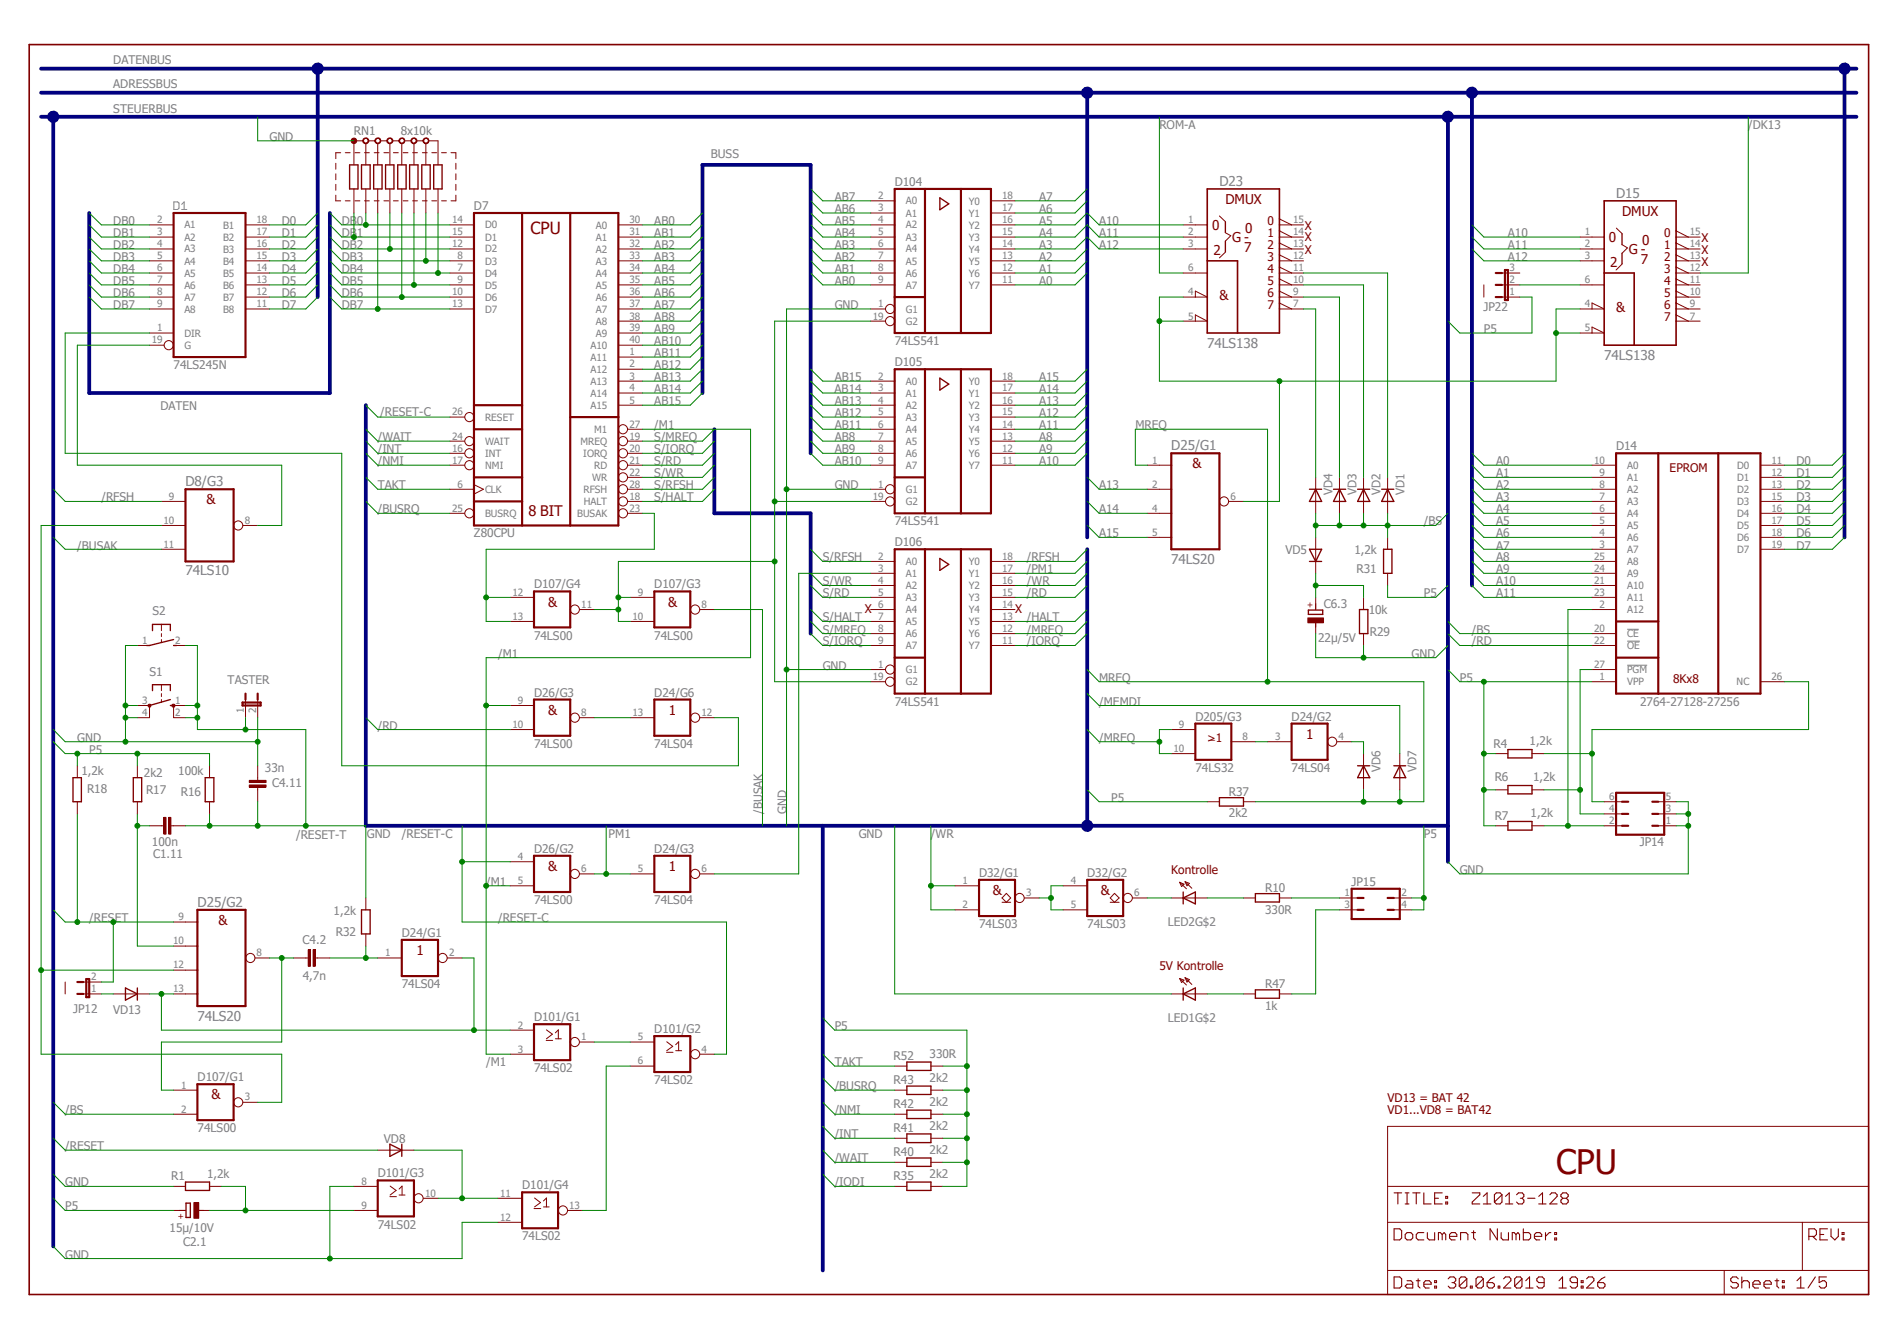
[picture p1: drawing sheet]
<svg xmlns="http://www.w3.org/2000/svg" width="297mm" height="210mm" viewBox="0 0 297 210" stroke-linecap="round" stroke-linejoin="round" font-family="sans-serif">
<defs><g id="words">
<text font-size="5.3" fill="#800000" x="243.6" y="183.9">CPU</text>
<text font-size="2.6" fill="#800000" x="83.1" y="36.6">CPU</text>
<text font-size="2.3" fill="#800000" x="82.8" y="80.9">8 BIT</text>
<g font-size="2.1" fill="#808080">
<text x="190.9" y="29.1">D23</text>
<text x="253" y="31">D15</text>
<text x="189" y="54.5">74LS138</text>
<text x="251.2" y="56.4">74LS138</text>
<text x="183.4" y="70.5">D25/G1</text>
<text x="29" y="76.2">D8/G3</text>
<text x="183.4" y="88.4">74LS20</text>
<text x="29" y="90.1">74LS10</text>
<text x="30.9" y="142">D25/G2</text>
<text x="30.9" y="159.9">74LS20</text>
</g>
<g font-size="2.1" fill="#800000">
<text x="189.8" y="36">0</text>
<text x="191.9" y="31.9">DMUX</text>
<text x="254" y="33.8">DMUX</text>
<text x="190" y="39.9">2</text>
<text x="192.9" y="37.8">G -</text>
<text x="194.8" y="39.5">7</text>
<text x="194.9" y="36.4">0</text>
<text x="251.9" y="37.8">0</text>
<text x="252.1" y="41.8">2</text>
<text x="255" y="39.8">G -</text>
<text x="256.9" y="41.4">7</text>
<text x="257.1" y="38.3">0</text>
<text x="190.9" y="47">&amp;</text>
<text x="253" y="48.9">&amp;</text>
<text x="186.7" y="73.3">&amp;</text>
<text x="32.3" y="79">&amp;</text>
<text x="85.8" y="95">&amp;</text>
<text x="104.6" y="95">&amp;</text>
<text x="85.8" y="111.9">&amp;</text>
<text x="104.7" y="111.9">1</text>
<text x="204.5" y="115.7">1</text>
<text x="85.8" y="136.4">&amp;</text>
<text x="104.7" y="136.4">1</text>
<text x="155.4" y="140.2">&amp;</text>
<text x="172.4" y="140.2">&amp;</text>
<text x="34.2" y="144.9">&amp;</text>
<text x="65.2" y="149.6">1</text>
<text x="33.1" y="172.2">&amp;</text>
</g>
<g font-size="1.9" fill="#808080">
<text x="17.7" y="10">DATENBUS</text>
<text x="17.7" y="13.8">ADRESSBUS</text>
<text x="17.7" y="17.7">STEUERBUS</text>
<text x="42.2" y="22.1">GND</text>
<text x="55.4" y="21.1">RN1</text>
<text x="62.7" y="21.1">8x10k</text>
<text x="181.5" y="20.2">ROM-A</text>
<text x="273.7" y="20.2">/DK13</text>
<text x="111.3" y="24.7">BUSS</text>
<text x="140.1" y="29.1">D104</text>
<text x="17.7" y="35.2">DB0</text>
<text x="44.1" y="35.2">D0</text>
<text x="53.5" y="35.2">DB0</text>
<text x="74.2" y="32.9">D7</text>
<text x="102.4" y="35.2">AB0</text>
<text x="130.7" y="35.2">AB5</text>
<text x="130.7" y="33.4">AB6</text>
<text x="130.7" y="31.5">AB7</text>
<text x="162.7" y="35.2">A5</text>
<text x="162.7" y="33.4">A6</text>
<text x="162.7" y="31.5">A7</text>
<text x="172.1" y="35.2">A10</text>
<text x="17.7" y="37.1">DB1</text>
<text x="17.7" y="39">DB2</text>
<text x="17.7" y="40.9">DB3</text>
<text x="44.1" y="37.1">D1</text>
<text x="44.1" y="39">D2</text>
<text x="44.1" y="40.9">D3</text>
<text x="53.5" y="37.1">DB1</text>
<text x="53.5" y="39">DB2</text>
<text x="53.5" y="40.9">DB3</text>
<text x="102.4" y="37.1">AB1</text>
<text x="102.4" y="39">AB2</text>
<text x="102.4" y="40.9">AB3</text>
<text x="130.7" y="40.9">AB2</text>
<text x="130.7" y="39">AB3</text>
<text x="130.7" y="37.1">AB4</text>
<text x="162.7" y="40.9">A2</text>
<text x="162.7" y="39">A3</text>
<text x="162.7" y="37.1">A4</text>
<text x="172.1" y="37.1">A11</text>
<text x="172.1" y="39">A12</text>
<text x="236.1" y="37.1">A10</text>
<text x="236.1" y="39">A11</text>
<text x="236.1" y="40.9">A12</text>
<text x="17.7" y="42.8">DB4</text>
<text x="17.7" y="44.6">DB5</text>
<text x="17.7" y="46.5">DB6</text>
<text x="44.1" y="42.8">D4</text>
<text x="44.1" y="44.6">D5</text>
<text x="44.1" y="46.5">D6</text>
<text x="53.5" y="42.8">DB4</text>
<text x="53.5" y="44.6">DB5</text>
<text x="53.5" y="46.5">DB6</text>
<text x="102.4" y="42.8">AB4</text>
<text x="102.4" y="44.6">AB5</text>
<text x="102.4" y="46.5">AB6</text>
<text x="130.7" y="44.6">AB0</text>
<text x="130.7" y="42.8">AB1</text>
<text x="162.7" y="44.6">A0</text>
<text x="162.7" y="42.8">A1</text>
<text x="17.7" y="48.4">DB7</text>
<text x="44.1" y="48.4">D7</text>
<text x="53.5" y="48.4">DB7</text>
<text x="102.4" y="48.4">AB7</text>
<text x="102.4" y="50.3">AB8</text>
<text x="102.4" y="52.2">AB9</text>
<text x="130.7" y="48.4">GND</text>
<text x="232.3" y="48.8">JP22</text>
<text x="232.3" y="52.2">P5</text>
<text x="27.2" y="57.8">74LS245N</text>
<text x="102.4" y="54.1">AB10</text>
<text x="102.4" y="55.9">AB11</text>
<text x="102.4" y="57.8">AB12</text>
<text x="102.4" y="59.7">AB13</text>
<text x="130.7" y="59.7">AB15</text>
<text x="140.1" y="54.1">74LS541</text>
<text x="140.1" y="57.3">D105</text>
<text x="162.7" y="59.7">A15</text>
<text x="25.1" y="64.2">DATEN</text>
<text x="59.5" y="65.2">/RESET-C</text>
<text x="102.4" y="61.6">AB14</text>
<text x="102.4" y="63.5">AB15</text>
<text x="130.7" y="61.6">AB14</text>
<text x="130.7" y="65.3">AB12</text>
<text x="130.7" y="63.5">AB13</text>
<text x="162.7" y="65.3">A12</text>
<text x="162.7" y="63.5">A13</text>
<text x="162.7" y="61.6">A14</text>
<text x="59.1" y="71">/INT</text>
<text x="59.1" y="69.1">/WAIT</text>
<text x="102.4" y="69.1">S/MREQ</text>
<text x="102.4" y="71">S/IORQ</text>
<text x="102.4" y="67.2">/M1</text>
<text x="130.7" y="69.1">AB8</text>
<text x="130.7" y="71">AB9</text>
<text x="130.7" y="67.2">AB11</text>
<text x="162.7" y="71">A9</text>
<text x="162.7" y="69.1">A8</text>
<text x="162.7" y="67.2">A11</text>
<text x="177.8" y="67.2">MREQ</text>
<text x="253" y="70.5">D14</text>
<text x="59.1" y="76.6">TAKT</text>
<text x="59.1" y="72.9">/NMI</text>
<text x="102.4" y="72.9">S/RD</text>
<text x="102.4" y="74.8">S/WR</text>
<text x="102.4" y="76.6">S/RFSH</text>
<text x="130.7" y="76.6">GND</text>
<text x="130.7" y="72.9">AB10</text>
<text x="162.7" y="72.9">A10</text>
<text x="172.1" y="76.6">A13</text>
<text x="208.6" y="77.6" transform="rotate(-90 208.6 77.6)">VD4</text>
<text x="212.4" y="77.6" transform="rotate(-90 212.4 77.6)">VD3</text>
<text x="216.2" y="77.6" transform="rotate(-90 216.2 77.6)">VD2</text>
<text x="219.9" y="77.6" transform="rotate(-90 219.9 77.6)">VD1</text>
<text x="234.2" y="72.9">A0</text>
<text x="234.2" y="74.8">A1</text>
<text x="234.2" y="76.6">A2</text>
<text x="281.3" y="72.9">D0</text>
<text x="281.3" y="74.8">D1</text>
<text x="281.3" y="76.6">D2</text>
<text x="15.9" y="78.5">/RFSH</text>
<text x="59.1" y="80.4">/BUSRQ</text>
<text x="102.4" y="78.5">S/HALT</text>
<text x="140.1" y="82.3">74LS541</text>
<text x="172.1" y="80.4">A14</text>
<text x="222.9" y="82.3">/BS</text>
<text x="234.2" y="78.5">A3</text>
<text x="234.2" y="80.4">A4</text>
<text x="234.2" y="82.3">A5</text>
<text x="281.3" y="78.5">D3</text>
<text x="281.3" y="80.4">D4</text>
<text x="281.3" y="82.3">D5</text>
<text x="12.1" y="86.1">/BUSAK</text>
<text x="74.2" y="84.2">Z80CPU</text>
<text x="128.8" y="87.9">S/RFSH</text>
<text x="140.1" y="85.6">D106</text>
<text x="160.8" y="87.9">/RFSH</text>
<text x="160.8" y="89.8">/PM1</text>
<text x="172.1" y="84.2">A15</text>
<text x="201.3" y="86.8">VD5</text>
<text x="212" y="86.8">1,2k</text>
<text x="212.4" y="89.8">R31</text>
<text x="234.2" y="84.2">A6</text>
<text x="234.2" y="86.1">A7</text>
<text x="234.2" y="89.8">A9</text>
<text x="234.2" y="87.9">A8</text>
<text x="281.3" y="84.2">D6</text>
<text x="281.3" y="86.1">D7</text>
<text x="83.6" y="92.2">D107/G4</text>
<text x="102.4" y="92.2">D107/G3</text>
<text x="128.8" y="93.6">S/RD</text>
<text x="128.8" y="91.7">S/WR</text>
<text x="160.8" y="91.7">/WR</text>
<text x="160.8" y="93.6">/RD</text>
<text x="207.3" y="95.2">C6.3</text>
<text x="222.9" y="93.6">P5</text>
<text x="234.2" y="91.7">A10</text>
<text x="234.2" y="93.6">A11</text>
<text x="23.9" y="96.4">S2</text>
<text x="83.6" y="100.2">74LS00</text>
<text x="102.4" y="100.2">74LS00</text>
<text x="128.8" y="99.2">S/MREQ</text>
<text x="128.8" y="101.1">S/IORQ</text>
<text x="128.8" y="97.3">S/HALT</text>
<text x="160.8" y="97.3">/HALT</text>
<text x="160.8" y="99.2">/MREQ</text>
<text x="160.8" y="101.1">/IORQ</text>
<text x="206.4" y="100.5">22µ/5V</text>
<text x="214.3" y="96.2">10k</text>
<text x="214.5" y="99.6">R29</text>
<text x="230.5" y="101.1">/RD</text>
<text x="230.5" y="99.2">/BS</text>
<text x="23.4" y="105.8">S1</text>
<text x="35.6" y="107.1">TASTER</text>
<text x="78" y="103">/M1</text>
<text x="128.8" y="104.9">GND</text>
<text x="172.1" y="106.8">MREQ</text>
<text x="221" y="103">GND</text>
<text x="228.6" y="106.8">P5</text>
<text x="83.6" y="109.1">D26/G3</text>
<text x="102.4" y="109.1">D24/G6</text>
<text x="140.1" y="110.5">74LS541</text>
<text x="172.1" y="110.5">/MEMDI</text>
<text x="187.2" y="112.9">D205/G3</text>
<text x="202.2" y="112.9">D24/G2</text>
<text x="256.8" y="110.5">2764-27128-27256</text>
<text x="12.1" y="116.2">GND</text>
<text x="14" y="118">P5</text>
<text x="59.1" y="114.3">/RD</text>
<text x="83.6" y="117.1">74LS00</text>
<text x="102.4" y="117.1">74LS04</text>
<text x="172.1" y="116.2">/MREQ</text>
<text x="233.8" y="117.1">R4</text>
<text x="239.5" y="116.7">1,2k</text>
<text x="12.7" y="121.4">1,2k</text>
<text x="13.6" y="124.2">R18</text>
<text x="22.5" y="121.6">2k2</text>
<text x="22.9" y="124.4">R17</text>
<text x="27.9" y="121.4">100k</text>
<text x="28.3" y="124.6">R16</text>
<text x="41.5" y="120.9">33n</text>
<text x="42.6" y="123.3">C4.11</text>
<text x="174" y="125.6">P5</text>
<text x="187.2" y="120.9">74LS32</text>
<text x="192.4" y="124.6">R37</text>
<text x="202.2" y="120.9">74LS04</text>
<text x="216.2" y="120.9" transform="rotate(-90 216.2 120.9)">VD6</text>
<text x="221.8" y="120.9" transform="rotate(-90 221.8 120.9)">VD7</text>
<text x="234" y="122.4">R6</text>
<text x="240" y="122.4">1,2k</text>
<text x="46.4" y="131.4">/RESET-T</text>
<text x="57.4" y="131.2">GND</text>
<text x="62.9" y="131.2">/RESET-C</text>
<text x="95.3" y="131.2">PM1</text>
<text x="119.4" y="127.5" transform="rotate(-90 119.4 127.5)">/BUSAK</text>
<text x="123.1" y="127.5" transform="rotate(-90 123.1 127.5)">GND</text>
<text x="134.5" y="131.2">GND</text>
<text x="145.8" y="131.2">/WR</text>
<text x="192.4" y="128">2k2</text>
<text x="222.9" y="131.2">P5</text>
<text x="234" y="128.4">R7</text>
<text x="239.6" y="128">1,2k</text>
<text x="23.8" y="132.5">100n</text>
<text x="24" y="134.4">C1.11</text>
<text x="83.6" y="133.6">D26/G2</text>
<text x="102.4" y="133.6">D24/G3</text>
<text x="153.3" y="137.3">D32/G1</text>
<text x="170.2" y="137.3">D32/G2</text>
<text x="228.6" y="136.9">GND</text>
<text x="256.8" y="132.5">JP14</text>
<text x="52.2" y="143.3">1,2k</text>
<text x="76.1" y="138.7">/M1</text>
<text x="83.6" y="141.6">74LS00</text>
<text x="102.4" y="141.6">74LS04</text>
<text x="198.1" y="143.1">330R</text>
<text x="198.1" y="139.7">R10</text>
<text x="211.6" y="138.7">JP15</text>
<text x="14" y="144.4">/RESET</text>
<text x="47.4" y="147.8">C4.2</text>
<text x="52.6" y="146.6">R32</text>
<text x="62.9" y="146.7">D24/G1</text>
<text x="78" y="144.4">/RESET-C</text>
<text x="153.3" y="145.3">74LS03</text>
<text x="170.2" y="145.3">74LS03</text>
<text x="182.8" y="144.9">LED2G$2</text>
<text x="47.4" y="153.4">4,7n</text>
<text x="62.9" y="154.7">74LS04</text>
<text x="198.1" y="154.8">R47</text>
<text x="11.5" y="158.7">JP12</text>
<text x="17.7" y="158.9">VD13</text>
<text x="83.6" y="159.9">D101/G1</text>
<text x="102.4" y="161.8">D101/G2</text>
<text x="130.7" y="161.3">P5</text>
<text x="182.8" y="160">LED1G$2</text>
<text x="198.1" y="158.1">1k</text>
<text x="76.1" y="167">/M1</text>
<text x="83.6" y="167.9">74LS02</text>
<text x="130.7" y="167">TAKT</text>
<text x="139.9" y="166.1">R52</text>
<text x="145.5" y="165.7">330R</text>
<text x="30.9" y="169.3">D107/G1</text>
<text x="102.4" y="169.8">74LS02</text>
<text x="130.7" y="170.7">/BUSRQ</text>
<text x="139.9" y="169.8">R43</text>
<text x="139.9" y="173.6">R42</text>
<text x="145.5" y="169.4">2k2</text>
<text x="145.5" y="173.2">2k2</text>
<text x="10.2" y="174.5">/BS</text>
<text x="30.9" y="177.3">74LS00</text>
<text x="60.1" y="179">VD8</text>
<text x="130.7" y="174.5">/NMI</text>
<text x="130.7" y="178.3">/INT</text>
<text x="139.9" y="177.3">R41</text>
<text x="145.5" y="177">2k2</text>
<text x="10.2" y="185.8">GND</text>
<text x="10.2" y="180.2">/RESET</text>
<text x="26.8" y="184.9">R1</text>
<text x="32.4" y="184.5">1,2k</text>
<text x="59.1" y="184.4">D101/G3</text>
<text x="130.7" y="182">/WAIT</text>
<text x="130.7" y="185.8">/IODI</text>
<text x="139.9" y="181.1">R40</text>
<text x="139.9" y="184.9">R35</text>
<text x="145.5" y="180.7">2k2</text>
<text x="145.5" y="184.5">2k2</text>
<text x="10.2" y="189.6">P5</text>
<text x="81.7" y="186.3">D101/G4</text>
<text x="10.2" y="197.1">GND</text>
<text x="26.5" y="192.9">15µ/10V</text>
<text x="28.7" y="195.1">C2.1</text>
<text x="59.1" y="192.4">74LS02</text>
<text x="81.7" y="194.3">74LS02</text>
</g>
<g font-size="1.9" fill="#800000">
<text x="198.5" y="35.2">0</text>
<text x="204.3" y="36">X</text>
<text x="198.5" y="37.1">1</text>
<text x="198.5" y="39">2</text>
<text x="198.5" y="40.9">3</text>
<text x="204.3" y="37.7">X</text>
<text x="204.3" y="39.8">X</text>
<text x="260.6" y="39">1</text>
<text x="260.6" y="40.9">2</text>
<text x="260.6" y="37.1">0</text>
<text x="266.4" y="37.8">X</text>
<text x="266.4" y="39.8">X</text>
<text x="266.4" y="41.6">X</text>
<text x="198.5" y="42.8">4</text>
<text x="198.5" y="44.6">5</text>
<text x="198.5" y="46.5">6</text>
<text x="260.6" y="42.8">3</text>
<text x="260.6" y="44.6">4</text>
<text x="260.6" y="46.5">5</text>
<text x="198.5" y="48.4">7</text>
<text x="260.6" y="48.4">6</text>
<text x="260.6" y="50.3">7</text>
<text x="261.4" y="74">EPROM</text>
<text x="135.4" y="96">X</text>
<text x="158.9" y="96">X</text>
<text x="262" y="106.9">8Kx8</text>
<text x="189" y="116.2">&gt;1</text>
<text x="189.2" y="115.8">_</text>
<text x="183.4" y="136.9">Kontrolle</text>
<text x="181.5" y="151.9">5V Kontrolle</text>
<text x="217.3" y="172.6">VD13 = BAT 42</text>
<text x="217.3" y="174.5">VD1...VD8 = BAT42</text>
</g>
<g font-size="1.6" fill="#808080">
<text x="24.6" y="35">2</text>
<text x="28.9" y="35.8">A1</text>
<text x="34.9" y="35.8">B1</text>
<text x="40.2" y="35">18</text>
<text x="70.8" y="35">14</text>
<text x="75.9" y="35.8">D0</text>
<text x="93.3" y="35.8">A0</text>
<text x="98.6" y="35">30</text>
<text x="137.5" y="31.2">2</text>
<text x="137.5" y="33.1">3</text>
<text x="137.5" y="35">4</text>
<text x="141.8" y="32">A0</text>
<text x="141.8" y="33.9">A1</text>
<text x="141.8" y="35.8">A2</text>
<text x="151.7" y="32">Y0</text>
<text x="151.7" y="33.9">Y1</text>
<text x="151.7" y="35.8">Y2</text>
<text x="156.9" y="31.2">18</text>
<text x="156.9" y="33.1">17</text>
<text x="156.9" y="35">16</text>
<text x="186.1" y="35">1</text>
<text x="202.5" y="35">15</text>
<text x="24.6" y="36.8">3</text>
<text x="24.6" y="38.7">4</text>
<text x="24.6" y="40.6">5</text>
<text x="28.9" y="37.7">A2</text>
<text x="28.9" y="39.5">A3</text>
<text x="28.9" y="41.4">A4</text>
<text x="34.9" y="41.4">B4</text>
<text x="34.9" y="39.6">B3</text>
<text x="34.9" y="37.7">B2</text>
<text x="40.2" y="40.6">15</text>
<text x="40.2" y="38.7">16</text>
<text x="40.2" y="36.8">17</text>
<text x="70.8" y="38.7">12</text>
<text x="70.8" y="36.8">15</text>
<text x="71.6" y="40.6">8</text>
<text x="75.9" y="41.4">D3</text>
<text x="75.9" y="39.5">D2</text>
<text x="75.9" y="37.7">D1</text>
<text x="93.3" y="37.7">A1</text>
<text x="93.3" y="39.6">A2</text>
<text x="93.3" y="41.4">A3</text>
<text x="98.6" y="36.8">31</text>
<text x="98.6" y="38.7">32</text>
<text x="98.6" y="40.6">33</text>
<text x="137.5" y="36.8">5</text>
<text x="137.5" y="38.7">6</text>
<text x="137.5" y="40.6">7</text>
<text x="141.8" y="37.7">A3</text>
<text x="141.8" y="39.5">A4</text>
<text x="141.8" y="41.4">A5</text>
<text x="151.7" y="37.7">Y3</text>
<text x="151.7" y="39.6">Y4</text>
<text x="151.7" y="41.4">Y5</text>
<text x="156.9" y="36.8">15</text>
<text x="156.9" y="38.7">14</text>
<text x="156.9" y="40.6">13</text>
<text x="186.1" y="38.7">3</text>
<text x="186.1" y="36.8">2</text>
<text x="202.5" y="40.6">12</text>
<text x="202.5" y="38.7">13</text>
<text x="202.5" y="36.8">14</text>
<text x="248.2" y="40.6">3</text>
<text x="248.2" y="38.7">2</text>
<text x="248.2" y="36.8">1</text>
<text x="264.6" y="40.6">13</text>
<text x="264.6" y="38.7">14</text>
<text x="264.6" y="36.8">15</text>
<text x="24.6" y="42.5">6</text>
<text x="24.6" y="44.4">7</text>
<text x="24.6" y="46.3">8</text>
<text x="28.9" y="43.3">A5</text>
<text x="28.9" y="45.2">A6</text>
<text x="28.9" y="47.1">A7</text>
<text x="34.9" y="47.1">B7</text>
<text x="34.9" y="45.2">B6</text>
<text x="34.9" y="43.3">B5</text>
<text x="40.2" y="46.3">12</text>
<text x="40.2" y="44.4">13</text>
<text x="40.2" y="42.5">14</text>
<text x="70.8" y="46.3">10</text>
<text x="71.6" y="42.5">7</text>
<text x="71.6" y="44.4">9</text>
<text x="75.9" y="43.3">D4</text>
<text x="75.9" y="45.2">D5</text>
<text x="75.9" y="47.1">D6</text>
<text x="93.3" y="43.3">A4</text>
<text x="93.3" y="45.2">A5</text>
<text x="93.3" y="47.1">A6</text>
<text x="98.6" y="42.5">34</text>
<text x="98.6" y="44.4">35</text>
<text x="98.6" y="46.3">36</text>
<text x="137.5" y="42.5">8</text>
<text x="137.5" y="44.4">9</text>
<text x="141.8" y="43.3">A6</text>
<text x="141.8" y="45.2">A7</text>
<text x="151.7" y="43.3">Y6</text>
<text x="151.7" y="45.2">Y7</text>
<text x="156.9" y="42.5">12</text>
<text x="156.9" y="44.4">11</text>
<text x="186.1" y="46.3">4</text>
<text x="186.1" y="42.5">6</text>
<text x="202.5" y="46.3">9</text>
<text x="202.5" y="44.4">10</text>
<text x="202.5" y="42.5">11</text>
<text x="236.3" y="46.3">1</text>
<text x="236.3" y="44.4">2</text>
<text x="236.3" y="42.5">3</text>
<text x="248.2" y="44.4">6</text>
<text x="264.6" y="46.3">10</text>
<text x="264.6" y="44.4">11</text>
<text x="264.6" y="42.5">12</text>
<text x="23.7" y="53.8">19</text>
<text x="24.6" y="51.9">1</text>
<text x="24.6" y="48.1">9</text>
<text x="28.9" y="52.7">DIR</text>
<text x="28.9" y="49">A8</text>
<text x="34.9" y="49">B8</text>
<text x="40.2" y="48.1">11</text>
<text x="70.8" y="48.1">13</text>
<text x="75.9" y="49">D7</text>
<text x="93.3" y="49">A7</text>
<text x="93.3" y="50.8">A8</text>
<text x="93.3" y="52.7">A9</text>
<text x="98.6" y="48.1">37</text>
<text x="98.6" y="50">38</text>
<text x="98.6" y="51.9">39</text>
<text x="98.6" y="53.8">40</text>
<text x="136.7" y="50">19</text>
<text x="137.5" y="48.1">1</text>
<text x="141.8" y="49">G1</text>
<text x="141.8" y="50.8">G2</text>
<text x="186.1" y="50">5</text>
<text x="202.5" y="48.1">7</text>
<text x="248.2" y="48.1">4</text>
<text x="248.2" y="51.9">5</text>
<text x="264.6" y="50">7</text>
<text x="264.6" y="48.1">9</text>
<text x="28.9" y="54.6">G</text>
<text x="92.5" y="56.5">A11</text>
<text x="92.5" y="58.4">A12</text>
<text x="92.5" y="54.6">A10</text>
<text x="98.6" y="55.7">1</text>
<text x="98.6" y="57.5">2</text>
<text x="98.6" y="59.4">3</text>
<text x="137.5" y="59.4">2</text>
<text x="156.9" y="59.4">18</text>
<text x="70.8" y="65.1">26</text>
<text x="75.9" y="65.9">RESET</text>
<text x="92.5" y="60.3">A13</text>
<text x="92.5" y="62.1">A14</text>
<text x="92.5" y="64.1">A15</text>
<text x="98.6" y="61.3">4</text>
<text x="98.6" y="63.2">5</text>
<text x="137.5" y="61.3">3</text>
<text x="137.5" y="63.2">4</text>
<text x="137.5" y="65.1">5</text>
<text x="141.8" y="60.2">A0</text>
<text x="141.8" y="62.1">A1</text>
<text x="141.8" y="64">A2</text>
<text x="141.8" y="65.9">A3</text>
<text x="151.7" y="60.3">Y0</text>
<text x="151.7" y="62.1">Y1</text>
<text x="151.7" y="64.1">Y2</text>
<text x="151.7" y="65.9">Y3</text>
<text x="156.9" y="61.3">17</text>
<text x="156.9" y="63.2">16</text>
<text x="156.9" y="65.1">15</text>
<text x="70.8" y="70.7">16</text>
<text x="70.8" y="68.8">24</text>
<text x="75.9" y="71.5">INT</text>
<text x="75.9" y="69.7">WAIT</text>
<text x="90.9" y="69.7">MREQ</text>
<text x="91.3" y="71.5">IORQ</text>
<text x="93" y="67.8">M1</text>
<text x="98.6" y="68.8">19</text>
<text x="98.6" y="70.7">20</text>
<text x="98.6" y="67">27</text>
<text x="137.5" y="67">6</text>
<text x="137.5" y="68.8">7</text>
<text x="137.5" y="70.7">8</text>
<text x="141.8" y="67.8">A4</text>
<text x="141.8" y="69.7">A5</text>
<text x="141.8" y="71.5">A6</text>
<text x="151.7" y="67.8">Y4</text>
<text x="151.7" y="69.7">Y5</text>
<text x="151.7" y="71.5">Y6</text>
<text x="156.9" y="67">14</text>
<text x="156.9" y="68.8">13</text>
<text x="156.9" y="70.7">12</text>
<text x="70.8" y="72.6">17</text>
<text x="71.6" y="76.4">6</text>
<text x="75.9" y="77.2">CLK</text>
<text x="75.9" y="73.4">NMI</text>
<text x="91.4" y="77.2">RFSH</text>
<text x="92.7" y="75.3">WR</text>
<text x="93" y="73.4">RD</text>
<text x="98.6" y="72.6">21</text>
<text x="98.6" y="74.5">22</text>
<text x="98.6" y="76.4">28</text>
<text x="137.5" y="72.6">9</text>
<text x="137.5" y="76.4">1</text>
<text x="141.8" y="73.4">A7</text>
<text x="141.8" y="77.2">G1</text>
<text x="151.7" y="73.4">Y7</text>
<text x="156.9" y="72.6">11</text>
<text x="180.4" y="72.6">1</text>
<text x="180.4" y="76.4">2</text>
<text x="249.6" y="72.6">10</text>
<text x="250.4" y="76.4">8</text>
<text x="250.4" y="74.5">9</text>
<text x="254.8" y="77.2">A2</text>
<text x="254.8" y="75.3">A1</text>
<text x="254.8" y="73.4">A0</text>
<text x="272" y="73.4">D0</text>
<text x="272" y="75.3">D1</text>
<text x="272" y="77.2">D2</text>
<text x="277.4" y="72.6">11</text>
<text x="277.4" y="74.5">12</text>
<text x="277.4" y="76.4">13</text>
<text x="25.6" y="82">10</text>
<text x="26.5" y="78.2">9</text>
<text x="38.3" y="82">8</text>
<text x="70.8" y="80.1">25</text>
<text x="75.9" y="80.9">BUSRQ</text>
<text x="90.4" y="81">BUSAK</text>
<text x="91.4" y="79.1">HALT</text>
<text x="98.6" y="78.2">18</text>
<text x="98.6" y="80.1">23</text>
<text x="136.7" y="78.2">19</text>
<text x="141.8" y="79.1">G2</text>
<text x="180.4" y="80.1">4</text>
<text x="180.4" y="83.9">5</text>
<text x="192.7" y="78.2">6</text>
<text x="250.4" y="83.9">4</text>
<text x="250.4" y="82">5</text>
<text x="250.4" y="80.1">6</text>
<text x="250.4" y="78.2">7</text>
<text x="254.8" y="82.8">A5</text>
<text x="254.8" y="80.9">A4</text>
<text x="254.8" y="79.1">A3</text>
<text x="272" y="79.1">D3</text>
<text x="272" y="81">D4</text>
<text x="272" y="82.8">D5</text>
<text x="277.4" y="78.2">15</text>
<text x="277.4" y="80.1">16</text>
<text x="277.4" y="82">17</text>
<text x="277.4" y="83.9">18</text>
<text x="25.6" y="85.8">11</text>
<text x="137.5" y="87.7">2</text>
<text x="137.5" y="89.5">3</text>
<text x="141.8" y="88.5">A0</text>
<text x="151.7" y="88.5">Y0</text>
<text x="156.9" y="87.7">18</text>
<text x="156.9" y="89.5">17</text>
<text x="249.6" y="89.5">24</text>
<text x="249.6" y="87.7">25</text>
<text x="250.4" y="85.8">3</text>
<text x="254.8" y="86.6">A7</text>
<text x="254.8" y="84.7">A6</text>
<text x="254.8" y="88.5">A8</text>
<text x="272" y="84.8">D6</text>
<text x="272" y="86.6">D7</text>
<text x="277.4" y="85.8">19</text>
<text x="80.2" y="93.3">12</text>
<text x="91" y="95.2">11</text>
<text x="99.9" y="93.3">9</text>
<text x="109.8" y="95.2">8</text>
<text x="137.5" y="91.4">4</text>
<text x="137.5" y="93.3">5</text>
<text x="137.5" y="95.2">6</text>
<text x="141.8" y="90.4">A1</text>
<text x="141.8" y="92.2">A2</text>
<text x="141.8" y="94.1">A3</text>
<text x="151.7" y="90.4">Y1</text>
<text x="151.7" y="92.3">Y2</text>
<text x="151.7" y="94.1">Y3</text>
<text x="156.9" y="91.4">16</text>
<text x="156.9" y="93.3">15</text>
<text x="156.9" y="95.2">14</text>
<text x="249.6" y="91.4">21</text>
<text x="249.6" y="93.3">23</text>
<text x="250.4" y="95.2">2</text>
<text x="254.8" y="92.2">A10</text>
<text x="254.8" y="94.1">A11</text>
<text x="254.8" y="90.4">A9</text>
<text x="22.3" y="100.8">1</text>
<text x="27.4" y="100.8">2</text>
<text x="80.2" y="97.1">13</text>
<text x="99" y="97.1">10</text>
<text x="137.5" y="97.1">7</text>
<text x="137.5" y="98.9">8</text>
<text x="137.5" y="100.8">9</text>
<text x="141.8" y="96">A4</text>
<text x="141.8" y="97.9">A5</text>
<text x="141.8" y="99.8">A6</text>
<text x="141.8" y="101.7">A7</text>
<text x="151.7" y="96">Y4</text>
<text x="151.7" y="97.9">Y5</text>
<text x="151.7" y="99.8">Y6</text>
<text x="151.7" y="101.7">Y7</text>
<text x="156.9" y="97.1">13</text>
<text x="156.9" y="98.9">12</text>
<text x="156.9" y="100.8">11</text>
<text x="249.6" y="98.9">20</text>
<text x="249.6" y="100.8">22</text>
<text x="254.8" y="96">A12</text>
<text x="254.8" y="99.8">CE</text>
<text x="254.8" y="101.7">OE</text>
<text x="136.7" y="106.5">19</text>
<text x="137.5" y="104.6">1</text>
<text x="141.8" y="105.4">G1</text>
<text x="141.8" y="107.3">G2</text>
<text x="249.6" y="104.6">27</text>
<text x="250.4" y="106.5">1</text>
<text x="254.8" y="107.3">VPP</text>
<text x="254.8" y="105.4">PGM</text>
<text x="271.9" y="107.3">NC</text>
<text x="277.4" y="106.5">26</text>
<text x="22.3" y="110.2">3</text>
<text x="22.3" y="112.1">4</text>
<text x="27.4" y="112.1">2</text>
<text x="27.4" y="110.2">1</text>
<text x="38.2" y="111.6" transform="rotate(-90 38.2 111.6)">1</text>
<text x="40.1" y="111.6" transform="rotate(-90 40.1 111.6)">2</text>
<text x="81.1" y="110.2">9</text>
<text x="91" y="112.1">8</text>
<text x="99" y="112.1">13</text>
<text x="109.8" y="112.1">12</text>
<text x="80.2" y="114">10</text>
<text x="183.7" y="117.8">10</text>
<text x="184.6" y="114">9</text>
<text x="194.5" y="115.9">8</text>
<text x="199.6" y="115.9">3</text>
<text x="209.6" y="115.9">4</text>
<text x="251.9" y="125.3">6</text>
<text x="260.8" y="125.3">5</text>
<text x="251.9" y="129.1">2</text>
<text x="251.9" y="127.2">4</text>
<text x="260.8" y="129.1">1</text>
<text x="260.8" y="127.2">3</text>
<text x="81.1" y="134.7">4</text>
<text x="91" y="136.6">6</text>
<text x="99.9" y="136.6">5</text>
<text x="109.8" y="136.6">6</text>
<text x="81.1" y="138.5">5</text>
<text x="150.7" y="138.5">1</text>
<text x="150.7" y="142.2">2</text>
<text x="160.7" y="140.4">3</text>
<text x="167.6" y="138.5">4</text>
<text x="167.6" y="142.2">5</text>
<text x="177.6" y="140.4">6</text>
<text x="210.5" y="140.4">1</text>
<text x="210.5" y="142.2">3</text>
<text x="219.4" y="140.4">2</text>
<text x="219.4" y="142.2">4</text>
<text x="27.1" y="147.9">10</text>
<text x="27.9" y="144.1">9</text>
<text x="40.2" y="149.8">8</text>
<text x="60.3" y="149.8">1</text>
<text x="70.3" y="149.8">2</text>
<text x="14.3" y="155.4">1</text>
<text x="14.3" y="153.5">2</text>
<text x="27.1" y="151.6">12</text>
<text x="27.1" y="155.4">13</text>
<text x="81.1" y="161.1">2</text>
<text x="81.1" y="164.8">3</text>
<text x="91" y="162.9">1</text>
<text x="99.9" y="162.9">5</text>
<text x="99.9" y="166.7">6</text>
<text x="109.8" y="164.8">4</text>
<text x="28.4" y="170.5">1</text>
<text x="38.3" y="172.3">3</text>
<text x="28.4" y="174.2">2</text>
<text x="56.6" y="185.5">8</text>
<text x="56.6" y="189.3">9</text>
<text x="66.5" y="187.4">10</text>
<text x="78.3" y="187.4">11</text>
<text x="78.3" y="191.2">12</text>
<text x="89.1" y="189.3">13</text>
</g>
<g font-size="1.3" fill="#800000">
<text x="205.5" y="95.3" transform="rotate(-90 205.5 95.3)">+</text>
<text x="27.9" y="190.9">+</text>
</g>
</g></defs>
<path d="M4.2 6.7l288.7 196.5M292.9 6.7l-288.7 196.5" fill="none" stroke="#fff" stroke-width=".16"/>
<path d="M27.2 31.6h.6l.2 .2v.8l-.2 .2h-.6zM28.4 32.8h.9M28.4 32l.4-.4v1.2M254.8 98.6h1.8M254.8 100.4h2M254.8 104.2h3.1" fill="none" stroke="#808080" stroke-width=".16"/>
<g fill="none" stroke="#800000" stroke-width=".16">
<path d="M23.4 39h3.8M23.4 35.2h3.8M23.4 37.1h3.8M38.4 39h3.8M38.4 35.2h3.8M38.4 37.1h3.8M52.6 30.6v.9h.7M52.6 25.6v.9M52.6 27.2v1M52.6 28.9v.9M53.3 23.9h-.7v.9M54.1 31.5h.7"/>
<path d="M54.1 23.9h.7M55.4 22.5v3.3M55.6 31.5h.7M55.6 23.9h.7M55.9 22.1h.9M57.1 31.5h.7M57.1 23.9h.7M57.3 22.5v3.3M57.7 22.1h1M58.6 31.5h.8M58.6 23.9h.8M59.1 22.5v3.3"/>
<path d="M59.6 22.1h1M60.1 31.5h.8M60.1 23.9h.8M61 22.5v3.3M61.5 22.1h.9M61.6 31.5h.8M61.6 23.9h.8M62.9 22.5v3.3M63.1 31.5h.8M63.1 23.9h.8M63.4 22.1h.9M64.6 31.5h.8"/>
<path d="M64.6 23.9h.8M64.8 22.5v3.3M65.3 22.1h.9M66.1 31.5h.8M66.1 23.9h.8M66.7 22.5v3.3M67.1 22.1h1.5v3.7M67.6 31.5h.8M67.6 23.9h.8M69.1 31.5h.8M69.1 23.9h.8M70.4 39h3.8"/>
<path d="M70.4 35.2h3.8M70.4 37.1h3.8M70.6 23.9h.8v.9M71.4 30.6v.9h-.8M71.4 25.6v.9M71.4 27.2v1M71.4 28.9v.9M96.8 39h3.8M96.8 35.2h3.8M96.8 37.1h3.8M136.3 39h3.8M136.3 35.2h3.8"/>
<path d="M136.3 37.1h3.8M136.3 31.5h3.8M136.3 33.4h3.8M155.2 39h3.7M155.2 35.2h3.7M155.2 37.1h3.7M155.2 31.5h3.7M155.2 33.4h3.7M185.3 39h3.7M185.3 35.2h3.7M185.3 37.1h3.7M190.9 33.8l1 1"/>
<path d="M191.9 36.4l.8 .5-.8 .9M191.9 39.5l-1 .9M200.3 39h3.8M200.3 35.2h3.8M200.3 37.1h3.8M200.3 34.3l1.9 .9M200.3 36.2l1.9 .9M200.3 38.1l1.9 .9M200.3 39.9l1.9 1M23.4 42.8h3.8M23.4 40.9h3.8M23.4 44.6h3.8"/>
<path d="M23.4 46.5h3.8M23.4 48.4h3.8M23.4 52.2h3.8M23.4 54.1h2.3M38.4 42.8h3.8M38.4 40.9h3.8M38.4 44.6h3.8M38.4 46.5h3.8M38.4 48.4h3.8M70.4 42.8h3.8M70.4 40.9h3.8M70.4 44.6h3.8"/>
<path d="M70.4 46.5h3.8M70.4 48.4h3.8M96.8 55.9h3.8M96.8 57.8h3.8M96.8 59.7h3.8M96.8 42.8h3.8M96.8 40.9h3.8M96.8 44.6h3.8M96.8 46.5h3.8M96.8 48.4h3.8M96.8 50.3h3.8M96.8 52.2h3.8"/>
<path d="M96.8 54.1h3.8M136.3 59.7h3.8M136.3 42.8h3.8M136.3 40.9h3.8M136.3 44.6h3.8M136.3 48.4h2.3M136.3 50.3h2.3M155.2 59.7h3.7M155.2 42.8h3.7M155.2 40.9h3.7M155.2 44.6h3.7M185.3 42.8h3.7"/>
<path d="M185.3 46.5h3.7l-1.8-.9v.9M185.3 50.3h3.7l-1.8-1v1M200.3 42.8h3.8M200.3 40.9h3.8M200.3 44.6h3.8M200.3 46.5h3.8M200.3 48.4h3.8M200.3 41.8l1.9 1M200.3 43.7l1.9 .9M200.3 45.6l1.9 .9M200.3 47.5l1.9 .9M232.3 44.6v1.9"/>
<path d="M25.3 78.5h3.7M70.4 76.6h3.8M70.4 71h2.3M70.4 72.9h2.3M70.4 69.1h2.3M70.4 65.3h2.3M74.2 75.9l1.5 .7-1.5 .8M96.8 61.6h3.8M96.8 63.5h3.8M98.3 76.6h2.3M98.3 71h2.3M98.3 72.9h2.3"/>
<path d="M98.3 78.5h2.3M98.3 69.1h2.3M98.3 74.8h2.3M98.3 67.2h2.3M136.3 61.6h3.8M136.3 63.5h3.8M136.3 76.6h2.3M136.3 71h3.8M136.3 72.9h3.8M136.3 78.5h2.3M136.3 69.1h3.8M136.3 65.3h3.8"/>
<path d="M136.3 67.2h3.8M155.2 61.6h3.7M155.2 63.5h3.7M155.2 71h3.7M155.2 72.9h3.7M155.2 69.1h3.7M155.2 65.3h3.7M155.2 67.2h3.7M179.6 76.6h3.8M179.6 72.9h3.8M192.4 78.5h2.3M206 74.8v5.6"/>
<path d="M209.7 74.8v5.6M213.5 74.8v5.6M217.3 74.8v5.6M249.3 76.6h3.7M249.3 72.9h3.7M249.3 78.5h3.7M249.3 74.8h3.7M275.6 76.6h3.8M275.6 72.9h3.8M275.6 78.5h3.8M275.6 74.8h3.8M25.3 86h3.7"/>
<path d="M25.3 82.3h3.7M38.1 82.3h2.2M70.4 80.4h2.3M79.9 93.6h3.7M79.9 97.3h3.7M90.8 95.5h2.2M98.3 80.4h2.3M98.7 93.6h3.7M98.7 97.3h3.7M109.6 95.5h2.2M136.3 87.9h3.8M136.3 89.8h3.8"/>
<path d="M136.3 91.7h3.8M136.3 93.6h3.8M136.3 95.5h3.8M136.3 97.3h3.8M136.3 99.2h3.8M155.2 87.9h3.7M155.2 89.8h3.7M155.2 91.7h3.7M155.2 93.6h3.7M155.2 95.5h3.7M155.2 97.3h3.7M155.2 99.2h3.7"/>
<path d="M179.6 80.4h3.8M179.6 84.2h3.8M206 84.2v5.6M249.3 80.4h3.7M249.3 87.9h3.7M249.3 89.8h3.7M249.3 91.7h3.7M249.3 93.6h3.7M249.3 95.5h3.7M249.3 99.2h3.7M249.3 86h3.7M249.3 84.2h3.7"/>
<path d="M249.3 82.3h3.7M275.6 80.4h3.8M275.6 86h3.8M275.6 84.2h3.8M275.6 82.3h3.8M38.4 109.6v2.8M40.3 109.6v2.8M79.9 110.5h3.7M79.9 114.3h3.7M90.8 112.4h2.2M98.7 112.4h3.7M109.6 112.4h2.2"/>
<path d="M136.3 101.1h3.8M136.3 104.9h2.3M136.3 106.8h2.3M155.2 101.1h3.7M198.5 116.2h3.7M209.3 116.2h2.3M213.5 118v5.7M219.2 118v5.7M249.3 101.1h3.7M249.3 104.9h3.7M249.3 106.8h3.7M275.6 106.8h3.8"/>
<path d="M79.9 135h3.7M79.9 138.7h3.7M90.8 136.9h2.2M98.7 136.9h3.7M109.6 136.9h2.2M149.5 138.7h3.8M157.6 139.9l.6 .7-.6 .7-.7-.7zM166.5 138.7h3.7M174.5 139.9l.7 .7-.7 .7-.7-.7zM251.2 129.3h2.8M251.2 127.5h2.8M251.2 125.6h2.8"/>
<path d="M259.6 129.3h2.8M259.6 127.5h2.8M259.6 125.6h2.8M10.2 153.8v1.9M27.2 144.4h3.7M27.2 148.2h3.7M27.2 151.9h3.7M27.2 155.7h3.7M39.9 150h2.3M59.1 150h3.8M70 150h2.3M149.5 142.5h3.8"/>
<path d="M156.9 141.3h1.3M160.4 140.6h2.3M166.5 142.5h3.7M173.8 141.3h1.4M177.3 140.6h2.3M27.2 170.7h3.7M27.2 174.5h3.7M38.1 172.6h2.2M79.9 161.3h3.7M79.9 165.1h3.7M85.5 162.9h1M85.6 161.3l.9 .7-.9 .7"/>
<path d="M87 161.8l.4-.5v1.4M87 162.7h.9M90.8 163.2h2.2M98.7 163.2h3.7M98.7 167h3.7M104.4 164.8h1M104.4 163.2l.9 .7-.9 .6M105.8 163.6l.5-.4v1.3M105.8 164.5h.9M109.6 165.1h2.2M217.3 176.4h75.3v26.3h-75.3zM55.4 185.8h3.7"/>
<path d="M55.4 189.6h3.7M61 187.4h1.1M61.1 185.8l.9 .6-.9 .8M62.5 186.2l.4-.4v1.4M62.5 187.2h.9M66.3 187.7h2.3M78 191.4h3.7M78 187.7h3.7M83.6 189.3h1.1M83.7 187.6l.9 .7-.9 .7M85.1 188.1l.5-.5v1.4M85.1 189h.9"/>
<path d="M88.9 189.6h2.2M217.3 191.4h75.3M217.3 199h75.3M217.3 185.8h75.3M270 199v3.7M282.2 191.4v7.6"/>
<circle cx="26.4" cy="54.1" r=".72"/>
<circle cx="139.4" cy="48.4" r=".72"/>
<circle cx="139.4" cy="50.3" r=".72"/>
<circle cx="73.5" cy="72.9" r=".72"/>
<circle cx="73.5" cy="69.1" r=".72"/>
<circle cx="73.5" cy="71" r=".72"/>
<circle cx="73.5" cy="65.3" r=".72"/>
<circle cx="97.5" cy="72.9" r=".72"/>
<circle cx="97.5" cy="71" r=".72"/>
<circle cx="97.5" cy="78.5" r=".72"/>
<circle cx="97.5" cy="74.8" r=".72"/>
<circle cx="97.5" cy="67.2" r=".72"/>
<circle cx="97.5" cy="76.6" r=".72"/>
<circle cx="97.5" cy="69.1" r=".72"/>
<circle cx="139.4" cy="76.6" r=".72"/>
<circle cx="139.4" cy="78.5" r=".72"/>
<circle cx="191.6" cy="78.5" r=".72"/>
<circle cx="37.3" cy="82.3" r=".72"/>
<circle cx="73.5" cy="80.4" r=".72"/>
<circle cx="90" cy="95.5" r=".72"/>
<circle cx="97.5" cy="80.4" r=".72"/>
<circle cx="108.8" cy="95.5" r=".72"/>
<circle cx="90" cy="112.4" r=".72"/>
<circle cx="108.8" cy="112.4" r=".72"/>
<circle cx="139.4" cy="104.9" r=".72"/>
<circle cx="139.4" cy="106.8" r=".72"/>
<circle cx="208.6" cy="116.2" r=".72"/>
<circle cx="90" cy="136.9" r=".72"/>
<circle cx="108.8" cy="136.9" r=".72"/>
<circle cx="39.2" cy="150" r=".72"/>
<circle cx="69.3" cy="150" r=".72"/>
<circle cx="159.6" cy="140.6" r=".72"/>
<circle cx="176.6" cy="140.6" r=".72"/>
<circle cx="37.3" cy="172.6" r=".72"/>
<circle cx="90" cy="163.2" r=".72"/>
<circle cx="108.8" cy="165.1" r=".72"/>
<circle cx="65.5" cy="187.7" r=".72"/>
<circle cx="88.1" cy="189.6" r=".72"/>
</g>
<path d="M4.6 7h288v195.7h-288zM189 29.6h11.3v22.6h-11.3zM189 40.9h4.8v11.3" fill="none" stroke="#800000" stroke-width=".25"/>
<g fill="none" stroke="#800000" stroke-width=".17">
<path d="M218.3 192.4h.9l.3 .3v1.2l-.3 .3h-.9zM218.3 200h.9l.3 .3v1.1l-.3 .3h-.9zM218.3 186.8h1.2M218.9 186.8v1.8M220 193.3l.3-.3h.6l.3 .3v.6l-.3 .3h-.6l-.3-.3zM220 186.8h.6M220 188.6h.6M220.3 186.8v1.8M221.2 186.8h1.1M221.7 186.8v1.8M222.9 186.8v1.8h1.2M222.9 193h-.9l-.3 .3v.6l.3 .3h.9"/>
<path d="M223.5 193v.9l.3 .3h.8v-1.2M224.6 187.7h.6M225.8 186.8h-1.2v1.8h1.2M225.8 193.3l-.3-.3h-.3v1.2M225.8 193.3l.3-.3 .3 .3v.9M225.8 193.3v.9M226.4 188.3h.3v.3h-.3zM226.4 187.4h.3v.3h-.3zM226.9 193.6h1.2v-.3l-.3-.3h-.6l-.3 .3v.6l.3 .3h.6M228.7 194.2v-1.2h.8l.3 .3v.9M230.4 193h.6M230.5 186.8h1.2v.3l-1.2 1.2v.3h1.2"/>
<path d="M230.7 192.7v1.2l.3 .3M232.2 188.6h1.2M232.2 187.4l.6-.6v1.8M234 200l-.6 .3-.6 .6M234.4 192.4v1.8l-1.1-1.8v1.8M235 193v.9l.3 .3h.9v-1.2M235.2 187.1l-.3-.3h-.6l-.3 .3v1.2M235.2 187.1v1.2l-.3 .3h-.6l-.3-.3M235.2 187.1l-1.2 1.2M235.7 188.6h1.2M235.7 187.4l.6-.6v1.8M237.4 193.3l-.3-.3h-.3v1.2"/>
<path d="M237.4 193.3v.9M237.4 193.3l.3-.3 .2 .3v.9M237.4 187.1l.3-.3h.6l.3 .3v.3l-.3 .3M238 187.7h.3M238.3 187.7l.3 .3v.3l-.3 .3h-.6l-.3-.3M238.5 192.4v1.8h.9l.2-.3v-.6l-.2-.3h-.9M239.2 187.7h1.1M240.2 193.6h1.2v-.3l-.3-.3h-.6l-.3 .3v.6l.3 .3h.6M240.9 188.6h1.2M240.9 187.4l.6-.6v1.8M242 193v1.2M242.7 187.1l.3-.3h.5l.3 .3v.3l-1.1 1.2h1.1"/>
<path d="M242.8 193h-.2l-.6 .6M243.4 193.9h.3v.3h-.3zM243.4 193h.3v.3h-.3zM244.7 187.7l-.3-.3v-.3l.3-.3h.5l.3 .3v.3l-.3 .3M244.7 187.7l-.3 .3v.3l.3 .3h.5l.3-.3v-.3l-.3-.3M244.7 187.7h.5M251.3 200l-.6 .3-.6 .6M272.7 200v1.7M283.2 193.6h.9l.3-.3v-.6l-.3-.3h-.9v1.8M283.8 193.6l.6 .6M284.2 200l-1.1 1.7M284.9 193.3h.6"/>
<path d="M286 200h-1.2v.9l.6-.3h.3l.3 .3v.5l-.3 .3h-.6l-.3-.3M286.1 192.4h-1.2v1.8h1.2M286.7 192.4v1.2l.6 .6 .5-.6v-1.2M288.4 193.9h.3v.3h-.3zM288.4 193h.3v.3h-.3zM220.3 200.6h.6l.3 .3v.8h-.9l-.3-.3 .3-.3h.9M221.7 200.6h.6M222 200.3v1.1l.3 .3M222.9 201.1h1.2v-.2l-.3-.3h-.6l-.3 .3v.5l.3 .3h.6M224.6 201.4h.3v.3h-.3zM224.6 200.6h.3v.3h-.3zM226.7 200.3l.3-.3h.6l.3 .3v.3l-.3 .3"/>
<path d="M227.3 200.9h.3M227.6 200.9l.3 .2v.3l-.3 .3h-.6l-.3-.3M229.7 200.3v1.1l-.3 .3h-.6l-.3-.3M229.7 200.3l-.3-.3h-.6l-.3 .3v1.1M229.7 200.3l-1.2 1.1M230.2 201.4h.3v.3h-.3zM232.2 200.3v1.1l-.3 .3h-.5l-.3-.3M232.2 200.3l-.3-.3h-.5l-.3 .3v1.1M232.2 200.3l-1.1 1.1M232.8 200.9h.9l.3 .2v.3l-.3 .3h-.6l-.3-.3zM234.6 201.4h.2v.3h-.2zM235.4 200.3l.3-.3h.6l.3 .3v.3l-1.2 1.1h1.2"/>
<path d="M238.3 200.3v1.1l-.3 .3h-.6l-.2-.3M238.3 200.3l-.3-.3h-.6l-.2 .3v1.1M238.3 200.3l-1.1 1.1M238.9 201.7h1.1M238.9 200.6l.6-.6v1.7M241.8 200.9h-.9l-.3-.3v-.3l.3-.3h.6l.3 .3v1.1l-.3 .3h-.6l-.3-.3M244.1 201.7h1.1M244.1 200.6l.5-.6v1.7M247 200.9h-.9l-.3-.3v-.3l.3-.3h.6l.3 .3v1.1l-.3 .3h-.6l-.3-.3M247.6 201.4h.3v.3h-.3zM247.6 200.6h.3v.3h-.3zM248.4 200.3l.3-.3h.6l.3 .3v.3l-1.2 1.1h1.2"/>
<path d="M250.1 200.9h.9l.3 .2v.3l-.3 .3h-.6l-.3-.3zM272.2 200.3l-.3-.3h-.6l-.3 .3v.3l.3 .3h.6l.3 .2v.3l-.3 .3h-.6l-.3-.3M272.7 200.9l.3-.3h.6l.3 .3v.8M274.4 201.1h1.2v-.2l-.3-.3h-.6l-.3 .3v.5l.3 .3h.6M276.2 201.1h1.1v-.2l-.2-.3h-.6l-.3 .3v.5l.3 .3h.6M277.9 200.6h.6M278.2 200.3v1.1l.3 .3M279.1 201.4h.3v.3h-.3zM279.1 200.6h.3v.3h-.3zM281.3 201.7h1.2M281.3 200.6l.6-.6v1.7"/>
</g>
<g fill="none" stroke="#800000" stroke-width=".34">
<path d="M27.2 33.4h11.2v22.5h-11.2zM74.2 33.4h22.6v48.9h-22.6zM81.7 33.4v48.9M89.3 33.4v48.9M140.1 29.6h15.1v22.6h-15.1zM144.8 29.6v22.6M150.5 29.6v22.6M140.1 57.8h15.1v22.6h-15.1zM140.1 46.5h4.7M144.8 57.8v22.6M150.5 57.8v22.6M29 76.6h7.6v11.3h-7.6z"/>
<path d="M74.2 78.5h7.5M74.2 74.8h7.5M74.2 67.2h7.5M74.2 63.5h7.5M89.3 65.3h7.5M140.1 74.8h4.7M183.4 71h7.5v15h-7.5zM253 71h22.6v37.6h-22.6zM259.6 71v37.6M269 71v37.6M83.6 92.6h5.7v5.7h-5.7zM102.4 92.6h5.7v5.7h-5.7z"/>
<path d="M140.1 86h15.1v22.6h-15.1zM144.8 86v22.6M150.5 86v22.6M253 97.3h6.6M38 110h2.8v.5h-2.8zM38.4 108.6v1M40.3 108.6v1M83.6 109.6h5.7v5.6h-5.7zM102.4 109.6h5.7v5.6h-5.7zM140.1 103h4.7M202.2 113.3h5.7v5.7h-5.7zM253 103h6.6"/>
<path d="M83.6 134h5.7v5.7h-5.7zM102.4 134h5.7v5.7h-5.7zM153.3 137.8h5.6v5.7h-5.6zM170.2 137.8h5.7v5.7h-5.7zM253 124.2h7.6v6.5h-7.6zM254 129.3h.9M254 127.5h.9M254 125.6h.9M258.7 129.3h.9M258.7 127.5h.9M258.7 125.6h.9M30.9 142.5h7.5v15.1h-7.5z"/>
<path d="M62.9 147.2h5.7v5.7h-5.7zM30.9 169.8h5.7v5.6h-5.7zM83.6 160.4h5.7v5.6h-5.7zM102.4 162.3h5.7v5.6h-5.7zM59.1 184.9h5.7v5.6h-5.7zM81.7 186.7h5.7v5.7h-5.7z"/>
</g>
<g fill="none" stroke="#800000" stroke-width=".21">
<path d="M54.7 25.8h1.3v3.8h-1.3zM56.6 25.8h1.4v3.8h-1.4zM58.5 25.8h1.3v3.8h-1.3zM60.4 25.8h1.3v3.8h-1.3zM62.3 25.8h1.3v3.8h-1.3zM64.1 25.8h1.3v3.8h-1.3zM66 25.8h1.4v3.8h-1.4zM67.9 25.8h1.3v3.8h-1.3zM147.2 31l1.3 .9-1.3 1zM191.9 34.8v1.6M191.9 37.8v1.6M147.2 59.2l1.3 1-1.3 .9z"/>
<path d="M205 76.6h1.9M206 76.6l.9 1.9h-1.9zM208.8 76.6h1.9M209.7 76.6l1 1.9h-1.9zM212.6 76.6h1.9M213.5 76.6l1 1.9h-1.9zM216.3 76.6h1.9M217.3 76.6l.9 1.9h-1.9zM147.2 87.5l1.3 .9-1.3 .9zM205 86h1.9l-.9 1.9zM205 87.9h1.9M212.6 119.9h1.9"/>
<path d="M213.5 119.9l1 1.9h-1.9zM218.2 119.9h1.9M219.2 119.9l.9 1.9h-1.9z"/>
</g>
<path d="M56.9 21.8l.5-.2 .3 .3a.5 .5 0 0 1-.3 .6 .5 .5 0 0 1-.5-.2l-.1-.2 .3-.4h.2a.38 .38 0 0 1 .2 .6l-.4 .1-.3-.3z" fill-rule="evenodd" fill="#800000"/>
<path d="M56.9 21.8l.5-.2 .3 .3a.5 .5 0 0 1-.3 .6 .5 .5 0 0 1-.5-.2l-.1-.2 .3-.4h.2a.38 .38 0 0 1 .2 .6l-.4 .1-.3-.3z" fill="none" stroke="#800000" stroke-width=".16"/>
<path d="M58.8 21.8a.47 .47 0 0 1 .5-.2 .47 .47 0 0 1 .3 .6l-.1 .2a.48 .48 0 0 1-.5 .1 .48 .48 0 0 1-.3-.4h.1a.37 .37 0 0 1 .3-.4 .37 .37 0 0 1 .4 .2 .4 .4 0 0 1-.5 .5l-.2-.3h-.1z" fill-rule="evenodd" fill="#800000"/>
<path d="M58.8 21.8a.47 .47 0 0 1 .5-.2 .47 .47 0 0 1 .3 .6l-.1 .2a.48 .48 0 0 1-.5 .1 .48 .48 0 0 1-.3-.4h.1a.37 .37 0 0 1 .3-.4 .37 .37 0 0 1 .4 .2 .4 .4 0 0 1-.5 .5l-.2-.3h-.1z" fill="none" stroke="#800000" stroke-width=".16"/>
<path d="M60.6 21.8l.5-.2 .2 .1 .2 .2a.5 .5 0 0 1-.3 .6 .5 .5 0 0 1-.6-.2v-.2l.3-.4h.2a.38 .38 0 0 1 .2 .6l-.4 .1-.3-.3z" fill-rule="evenodd" fill="#800000"/>
<path d="M60.6 21.8l.5-.2 .2 .1 .2 .2a.5 .5 0 0 1-.3 .6 .5 .5 0 0 1-.6-.2v-.2l.3-.4h.2a.38 .38 0 0 1 .2 .6l-.4 .1-.3-.3z" fill="none" stroke="#800000" stroke-width=".16"/>
<path d="M62.5 21.8a.47 .47 0 0 1 .6-.2 .47 .47 0 0 1 .3 .6l-.2 .2a.48 .48 0 0 1-.5 .1 .48 .48 0 0 1-.3-.4h.2a.37 .37 0 0 1 .3-.4 .37 .37 0 0 1 .4 .2 .4 .4 0 0 1-.5 .5l-.2-.3h-.2z" fill-rule="evenodd" fill="#800000"/>
<path d="M62.5 21.8a.47 .47 0 0 1 .6-.2 .47 .47 0 0 1 .3 .6l-.2 .2a.48 .48 0 0 1-.5 .1 .48 .48 0 0 1-.3-.4h.2a.37 .37 0 0 1 .3-.4 .37 .37 0 0 1 .4 .2 .4 .4 0 0 1-.5 .5l-.2-.3h-.2z" fill="none" stroke="#800000" stroke-width=".16"/>
<path d="M64.4 21.8l.5-.2 .2 .1 .2 .2a.5 .5 0 0 1-.3 .6 .5 .5 0 0 1-.6-.2l-.1-.2 .3-.4a.36 .36 0 0 1 .4 .1 .36 .36 0 0 1 .2 .3l-.2 .2-.4 .1-.3-.3z" fill-rule="evenodd" fill="#800000"/>
<path d="M64.4 21.8l.5-.2 .2 .1 .2 .2a.5 .5 0 0 1-.3 .6 .5 .5 0 0 1-.6-.2l-.1-.2 .3-.4a.36 .36 0 0 1 .4 .1 .36 .36 0 0 1 .2 .3l-.2 .2-.4 .1-.3-.3z" fill="none" stroke="#800000" stroke-width=".16"/>
<path d="M66.3 21.8a.47 .47 0 0 1 .6-.2 .47 .47 0 0 1 .2 .6l-.1 .2a.48 .48 0 0 1-.5 .1 .48 .48 0 0 1-.3-.4h.1a.37 .37 0 0 1 .3-.4 .37 .37 0 0 1 .5 .2 .4 .4 0 0 1-.6 .5l-.2-.3h-.1z" fill-rule="evenodd" fill="#800000"/>
<path d="M66.3 21.8a.47 .47 0 0 1 .6-.2 .47 .47 0 0 1 .2 .6l-.1 .2a.48 .48 0 0 1-.5 .1 .48 .48 0 0 1-.3-.4h.1a.37 .37 0 0 1 .3-.4 .37 .37 0 0 1 .5 .2 .4 .4 0 0 1-.6 .5l-.2-.3h-.1z" fill="none" stroke="#800000" stroke-width=".16"/>
<circle cx="55.4" cy="22.1" r=".43" fill="#800000"/>
<g fill="none" stroke="#800000" stroke-width=".16">
<path d="M55.4 29.6v3.8M57.3 29.6v3.8M59.1 29.6v3.8M61 29.6v3.8M62.9 29.6v3.8M64.8 29.6v3.8M66.7 29.6v3.8M68.6 29.6v3.8M23.4 110.5v1.9M25.3 107.2v1M25.3 108.6v.5M25.3 109.6v.4"/>
<path d="M27.2 110.5v1.9M234.2 118h1.9M239.9 118h1.8M234.2 123.7h1.9M234.2 129.3h1.9M239.9 123.7h1.8M239.9 129.3h1.8"/>
<circle cx="55.4" cy="22.1" r=".43"/>
</g>
<path d="M23.9 108.2v-1h2.8v1M26.7 110.5h.5M26.7 109.6l-3.3 .9M236.1 117.4h3.8v1.3h-3.8zM236.1 123h3.8v1.3h-3.8zM236.1 128.7h3.8v1.3h-3.8z" fill="none" stroke="#800000" stroke-width=".21"/>
<path d="M23.2 110.3h.4v.4h-.4v-.2z" fill-rule="evenodd" fill="#800000"/>
<path d="M23.2 110.3h.4v.4h-.4v-.2z" fill="none" stroke="#800000" stroke-width=".16"/>
<path d="M27 110.3h.3v.4h-.3z" fill-rule="evenodd" fill="#800000"/>
<g fill="none" stroke="#800000" stroke-width=".16">
<path d="M12.1 119.9v1.9M21.5 110.5h1.9M21.5 112.4h1.9M21.5 119.9v1.9M27 110.3h.3v.4h-.3zM27.2 110.5h1.8M27.2 112.4h1.8M32.8 119.9v1.9M40.3 119.9v2.3M12.1 125.6v1.9M21.5 125.6v1.9M23.4 129.3h2.3"/>
<path d="M25.7 128h.3v2.6h-.3zM26.4 128h.4v2.6h-.4zM26.8 129.3h2.2M32.8 125.6v1.9M39 122.9h2.7v.4h-2.7zM39 122.2h2.7v.4h-2.7zM40.3 123.3v2.3M46 150h2.3M48.3 148.7h.3v2.6h-.3zM49 148.7h.4v2.6h-.4zM49.4 150h2.2M57.3 140.6v1.9"/>
<path d="M57.3 146.3v1.9M27.2 185.8h1.8M28.1 189.6h.9M31.1 189.6h.8M32.8 185.8h1.9M59.1 180.1h5.7"/>
</g>
<path d="M11.4 121.8h1.3v3.8h-1.3zM20.9 121.8h1.3v3.8h-1.3zM32.1 121.8h1.4v3.8h-1.4zM56.6 142.5h1.4v3.8h-1.4zM61 179.2l1.9 .9-1.9 1zM62.9 179.2v1.9M29 185.1h3.8v1.3h-3.8zM29.1 188.4h.7v2.3h-.7z" fill="none" stroke="#800000" stroke-width=".21"/>
<path d="M25.8 128v2.6M26.6 128v2.6M39 123.1h2.7M39 122.4h2.7M48.4 148.7v2.6M49.2 148.7v2.6" fill="none" stroke="#800000" stroke-width=".34"/>
<path d="M30.4 188.3h.7v2.5h-.7z" fill-rule="evenodd" fill="#800000"/>
<g fill="none" stroke="#800000" stroke-width=".16">
<path d="M206 94.5v1M206 97.5v.8M213.5 93.6v1.9M213.5 99.2v1.9M217.3 84.2v1.8M217.3 89.8v1.9M189 125.6h1.9M194.7 125.6h1.9M140.1 167h1.9M140.1 170.7h1.9M140.1 174.5h1.9M140.1 178.3h1.9"/>
<path d="M145.8 167h1.8M145.8 170.7h1.8M145.8 174.5h1.8M145.8 178.3h1.8M27.2 189.6h1.8M30.4 188.3h.7v2.5h-.7zM30.9 189.6h1.9M140.1 182h1.9M145.8 182h1.8"/>
</g>
<path d="M204.9 95.5h2.2v.7h-2.2zM212.9 95.5h1.3v3.7h-1.3zM216.6 86h1.3v3.8h-1.3zM190.9 124.9h3.8v1.3h-3.8zM142 166.3h3.8v1.3h-3.8zM142 170.1h3.8v1.3h-3.8zM142 173.9h3.8v1.3h-3.8zM142 177.6h3.8v1.3h-3.8zM142 181.4h3.8v1.3h-3.8z" fill="none" stroke="#800000" stroke-width=".21"/>
<path d="M204.8 96.8h2.4v.7h-2.4z" fill-rule="evenodd" fill="#800000"/>
<g fill="none" stroke="#800000" stroke-width=".16">
<path d="M247.4 37.1h3.8M247.4 39h3.8M253.1 35.7l.9 .9M254 38.3l.8 .5-.8 .9M262.4 36.2l1.9 .9M262.4 38.1l1.9 .9M262.4 39.9l1.9 1M262.4 37.1h3.8M262.4 39h3.8M235.2 42.8h2.8M235.2 44.6h2.8M235.2 46.5h2.8"/>
<path d="M247.4 48.4h3.8l-1.9-.9v.9M247.4 52.2h3.8l-1.9-1v1M247.4 40.9h3.8M247.4 44.6h3.8M254 41.3l-1 1M262.4 41.8l1.9 1M262.4 43.7l1.9 .9M262.4 45.6l1.9 .9M262.4 47.5l1.9 .9M262.4 49.3l1.9 1M262.4 40.9h3.8M262.4 42.8h3.8"/>
<path d="M262.4 44.6h3.8M262.4 46.5h3.8M262.4 48.4h3.8M262.4 50.3h3.8M25.3 97.8v1M25.3 99.2v.5M204.8 96.8h2.4v.7h-2.4zM206 93.6v1.9M206 97.3v1.9M21.5 101.1h1.9M25.3 100.2v.4M27.2 101.1h1.8"/>
<path d="M183.4 114.3h3.8M183.4 118h3.8M192.8 116.2h3.8M184.7 138.2l.7 .3-.4 .4zM184.7 138.2l1.1 1M185.5 138.1l1.1 1M185.5 138.1l.7 .2-.4 .4zM13 155.7h2.9M13 153.8h2.9M17.7 155.7h5.7M183.4 140.6h5.6M183.4 155.7h5.6"/>
<path d="M184.7 153.2l.7 .3-.4 .4zM184.7 153.2l1.1 1.1M185.5 153.1l1.1 1.1M185.5 153.1l.7 .3-.4 .4zM194.7 140.6h1.9M194.7 155.7h1.9M200.3 140.6h1.9M200.3 155.7h1.9M209.7 140.6h2.9M209.7 142.5h2.9M218.2 140.6h2.8M218.2 142.5h2.8"/>
<path d="M140.1 185.8h1.9M145.8 185.8h1.8"/>
</g>
<g fill="none" stroke="#800000" stroke-width=".21">
<path d="M254 36.7v1.6M254 39.7v1.6M23.9 98.8v-1h2.8v1M27.2 100.2l-3.8 .9h-.5M27.2 101.1h.4M185.3 139.7v1.9M196.6 140h3.7v1.3h-3.7zM19.6 154.7l1.9 1-1.9 .9zM21.5 154.7v1.9M185.3 155.7l1.9-1v1.9zM185.3 154.7v1.9M185.3 140.6l1.9-.9v1.9z"/>
<path d="M196.6 155h3.7v1.3h-3.7zM142 185.1h3.8v1.3h-3.8z"/>
</g>
<g fill="none" stroke="#800000" stroke-width=".34">
<path d="M234.2 42.8h1M234.2 44.6h1M234.2 46.5h1M235.6 42.3h.5v4.7h-.5zM187.2 113.3h5.6v5.7h-5.6zM211.6 139.2h7.6v4.7h-7.6zM12.1 155.7h.9M12.1 153.8h.9M13.5 153.3h.5v2.9h-.5zM212.6 140.6h.9M212.6 142.5h.9M217.3 140.6h.9"/>
<path d="M217.3 142.5h.9"/>
</g>
<path d="M251.2 31.5h11.2v22.6h-11.2zM251.2 42.8h4.7v11.3" fill="none" stroke="#800000" stroke-width=".25"/>
<circle cx="8.3" cy="18.3" r=".9" fill="#000080"/>
<circle cx="8.3" cy="18.3" r=".9" fill="none" stroke="#000080" stroke-width=".16"/>
<circle cx="49.7" cy="10.8" r=".9" fill="#000080"/>
<circle cx="49.7" cy="10.8" r=".9" fill="none" stroke="#000080" stroke-width=".16"/>
<circle cx="170.2" cy="14.5" r=".9" fill="#000080"/>
<circle cx="170.2" cy="14.5" r=".9" fill="none" stroke="#000080" stroke-width=".16"/>
<circle cx="170.2" cy="129.3" r=".9" fill="#000080"/>
<circle cx="170.2" cy="129.3" r=".9" fill="none" stroke="#000080" stroke-width=".16"/>
<circle cx="226.7" cy="18.3" r=".89" fill="#000080"/>
<circle cx="226.7" cy="18.3" r=".89" fill="none" stroke="#000080" stroke-width=".16"/>
<circle cx="230.5" cy="14.5" r=".89" fill="#000080"/>
<circle cx="230.5" cy="14.5" r=".89" fill="none" stroke="#000080" stroke-width=".16"/>
<circle cx="288.8" cy="10.8" r=".9" fill="#000080"/>
<circle cx="288.8" cy="10.8" r=".9" fill="none" stroke="#000080" stroke-width=".16"/>
<g fill="none" stroke="#000080" stroke-width=".59">
<path d="M6.4 10.8h284.3M6.4 14.5h284.3M6.4 18.3h284.3M8.3 18.3v176.9M49.7 10.8v35.7M170.2 14.5v69.7M226.7 18.3v116.7M230.5 14.5v77.2M288.8 10.8v73.4M14 33.4v28.2h37.6v-28.2M57.3 63.5v65.8h169.4M110 61.6v-35.8h16.9v45.2"/>
<path d="M111.8 67.2v13.2h15.1v18.8M170.2 86v43.3M128.8 129.3v69.7"/>
</g>
<g fill="none" stroke="#008000" stroke-width=".16">
<path d="M40.3 18.3v3.8h15.1M49.7 33.4l-1.8 1.8h-5.7M49.7 35.2l-1.8 1.9h-5.7M49.7 37.1l-1.8 1.9h-5.7M49.7 39l-1.8 1.9h-5.7M49.7 40.9l-1.8 1.9h-5.7M49.7 42.8l-1.8 1.8h-5.7M49.7 44.6l-1.8 1.9h-5.7M49.7 46.5l-1.8 1.9h-5.7M136.3 48.4h-13.2v80.9M123.1 76.6h13.2M288.8 71l-1.9 1.9h-7.5"/>
<path d="M288.8 72.9l-1.9 1.9h-7.5M288.8 74.8l-1.9 1.8h-7.5M288.8 76.6l-1.9 1.9h-7.5M288.8 78.5l-1.9 1.9h-7.5M288.8 80.4l-1.9 1.9h-7.5M288.8 82.3l-1.9 1.9h-7.5M288.8 84.2l-1.9 1.8h-7.5M123.1 104.9h13.2"/>
</g>
<circle cx="123.1" cy="76.6" r=".38" fill="#008000"/>
<circle cx="123.1" cy="76.6" r=".38" fill="none" stroke="#008000" stroke-width=".16"/>
<circle cx="123.1" cy="104.9" r=".38" fill="#008000"/>
<g fill="none" stroke="#008000" stroke-width=".16">
<path d="M262.4 125.6h1.9v11.3h-35.7l-1.9-1.9M262.4 129.3h1.9M262.4 127.5h1.9"/>
<circle cx="123.1" cy="104.9" r=".38"/>
</g>
<circle cx="264.3" cy="127.5" r=".38" fill="#008000"/>
<circle cx="264.3" cy="127.5" r=".38" fill="none" stroke="#008000" stroke-width=".16"/>
<circle cx="264.3" cy="129.3" r=".38" fill="#008000"/>
<g fill="none" stroke="#008000" stroke-width=".16">
<path d="M8.3 114.3l1.9 1.9h30.1M19.6 110.5h1.9M19.6 112.4h1.9M21.5 101.1h-1.9v15.1M40.3 112.4v7.5"/>
<circle cx="264.3" cy="129.3" r=".38"/>
</g>
<circle cx="19.6" cy="116.2" r=".38" fill="#008000"/>
<circle cx="19.6" cy="116.2" r=".38" fill="none" stroke="#008000" stroke-width=".16"/>
<circle cx="19.6" cy="112.4" r=".38" fill="#008000"/>
<circle cx="19.6" cy="112.4" r=".38" fill="none" stroke="#008000" stroke-width=".16"/>
<circle cx="40.3" cy="116.2" r=".38" fill="#008000"/>
<circle cx="40.3" cy="116.2" r=".38" fill="none" stroke="#008000" stroke-width=".16"/>
<circle cx="19.6" cy="110.5" r=".38" fill="#008000"/>
<g fill="none" stroke="#008000" stroke-width=".16">
<path d="M8.3 183.9l1.9 1.9h17M55.4 185.8h-3.8v11.3M78 191.4h-5.7v5.7h-62.1l-1.9-1.9"/>
<circle cx="19.6" cy="110.5" r=".38"/>
</g>
<circle cx="51.6" cy="197.1" r=".38" fill="#008000"/>
<g fill="none" stroke="#008000" stroke-width=".16">
<path d="M206 99.2v3.8h18.8l1.9-1.9M213.5 101.1v1.9M57.3 129.3v11.3"/>
<circle cx="51.6" cy="197.1" r=".38"/>
</g>
<circle cx="213.5" cy="103" r=".38" fill="#008000"/>
<g fill="none" stroke="#008000" stroke-width=".16">
<path d="M110 33.4l-1.9 1.8h-7.5M110 35.2l-1.9 1.9h-7.5M110 37.1l-1.9 1.9h-7.5M110 39l-1.9 1.9h-7.5M126.9 33.4l1.9 1.8h7.5M126.9 35.2l1.9 1.9h7.5M126.9 37.1l1.9 1.9h7.5M126.9 39l1.9 1.9h7.5M126.9 31.5l1.9 1.9h7.5M126.9 29.6l1.9 1.9h7.5M158.9 35.2h9.4l1.9-1.8 1.9 1.8h13.2M158.9 37.1h9.4l1.9-1.9 1.9 1.9h13.2"/>
<path d="M158.9 39h9.4l1.9-1.9 1.9 1.9h13.2M170.2 39l-1.9 1.9h-9.4M170.2 31.5l-1.9 1.9h-9.4M170.2 29.6l-1.9 1.9h-9.4M230.5 35.2l1.8 1.9h15.1M230.5 37.1l1.8 1.9h15.1M230.5 39l1.8 1.9h15.1M110 42.8l-1.9 1.8h-7.5M110 40.9l-1.9 1.9h-7.5M110 44.6l-1.9 1.9h-7.5M110 46.5l-1.9 1.9h-7.5M110 48.4l-1.9 1.9h-7.5"/>
<path d="M110 50.3l-1.9 1.9h-7.5M110 52.2l-1.9 1.9h-7.5M110 54.1l-1.9 1.8h-7.5M110 55.9l-1.9 1.9h-7.5M110 57.8l-1.9 1.9h-7.5M110 59.7l-1.9 1.9h-7.5M126.9 42.8l1.9 1.8h7.5M126.9 40.9l1.9 1.9h7.5M126.9 57.8l1.9 1.9h7.5M126.9 59.7l1.9 1.9h7.5M170.2 42.8l-1.9 1.8h-9.4M170.2 40.9l-1.9 1.9h-9.4"/>
<path d="M170.2 57.8l-1.9 1.9h-9.4M170.2 59.7l-1.9 1.9h-9.4M8.3 76.6l1.9 1.9h15.1M110 61.6l-1.9 1.9h-7.5M111.8 67.2l-1.8 1.9h-9.4M111.8 69.1l-1.8 1.9h-9.4M111.8 71l-1.8 1.9h-9.4M111.8 72.9l-1.8 1.9h-9.4M111.8 74.8l-1.8 1.8h-9.4M111.8 76.6l-1.8 1.9h-9.4M126.9 67.2l1.9 1.9h7.5M126.9 69.1l1.9 1.9h7.5"/>
<path d="M126.9 71l1.9 1.9h7.5M126.9 65.3l1.9 1.9h7.5M126.9 63.5l1.9 1.8h7.5M126.9 61.6l1.9 1.9h7.5M170.2 67.2l-1.9 1.9h-9.4M170.2 69.1l-1.9 1.9h-9.4M170.2 71l-1.9 1.9h-9.4M170.2 65.3l-1.9 1.9h-9.4M170.2 63.5l-1.9 1.8h-9.4M170.2 61.6l-1.9 1.9h-9.4M170.2 74.8l1.9 1.8h7.5M170.2 78.5l1.9 1.9h7.5"/>
<path d="M230.5 71l1.8 1.9h17M230.5 72.9l1.8 1.9h17M230.5 74.8l1.8 1.8h17M230.5 76.6l1.8 1.9h17M230.5 78.5l1.8 1.9h17M126.9 89.8l1.9 1.9h7.5M126.9 86l1.9 1.9h7.5M126.9 91.7l1.9 1.9h7.5M126.9 97.3l1.9 1.9h7.5M126.9 99.2l1.9 1.9h7.5M126.9 95.5l1.9 1.8h7.5M170.2 82.3l1.9 1.9h7.5"/>
<path d="M170.2 89.8l-1.9 1.9h-9.4M170.2 87.9l-1.9 1.9h-9.4M170.2 86l-1.9 1.9h-9.4M230.5 80.4l1.8 1.9h17M230.5 82.3l1.8 1.9h17M230.5 84.2l1.8 1.8h17M230.5 89.8l1.8 1.9h17M230.5 87.9l1.8 1.9h17M230.5 86l1.8 1.9h17M230.5 91.7l1.8 1.9h17M140.1 129.3v26.4h43.3M145.8 129.3v13.2h3.7"/>
<path d="M145.8 138.7h3.7"/>
<circle cx="213.5" cy="103" r=".38"/>
</g>
<circle cx="145.8" cy="138.7" r=".38" fill="#008000"/>
<g fill="none" stroke="#008000" stroke-width=".16">
<path d="M170.2 91.7l-1.9 1.9h-9.4M170.2 95.5l-1.9 1.8h-9.4M170.2 97.3l-1.9 1.9h-9.4M226.7 99.2l1.9 1.9h20.7M57.3 112.4l1.8 1.9h20.8M170.2 114.3l1.9 1.9h9.4M183.4 114.3h-1.9v3.7h1.9"/>
<circle cx="145.8" cy="138.7" r=".38"/>
</g>
<circle cx="181.5" cy="116.2" r=".38" fill="#008000"/>
<g fill="none" stroke="#008000" stroke-width=".16">
<path d="M136.3 50.3h-15v56.5h15M121.3 78.5h15M93 95.5h3.8M96.8 93.6h1.9M121.3 87.9h-24.5v9.4h1.9M170.2 99.2l-1.9 1.9h-9.4"/>
<circle cx="181.5" cy="116.2" r=".38"/>
</g>
<circle cx="121.3" cy="78.5" r=".38" fill="#008000"/>
<circle cx="121.3" cy="78.5" r=".38" fill="none" stroke="#008000" stroke-width=".16"/>
<circle cx="121.3" cy="87.9" r=".38" fill="#008000"/>
<circle cx="121.3" cy="87.9" r=".38" fill="none" stroke="#008000" stroke-width=".16"/>
<circle cx="96.8" cy="95.5" r=".38" fill="#008000"/>
<circle cx="96.8" cy="95.5" r=".38" fill="none" stroke="#008000" stroke-width=".16"/>
<circle cx="96.8" cy="93.6" r=".38" fill="#008000"/>
<g fill="none" stroke="#008000" stroke-width=".16">
<path d="M76.1 93.6h3.8M100.6 80.4h1.8v5.6h-26.3v11.3h3.8"/>
<circle cx="96.8" cy="93.6" r=".38"/>
</g>
<circle cx="76.1" cy="93.6" r=".38" fill="#008000"/>
<g fill="none" stroke="#008000" stroke-width=".16">
<path d="M100.6 67.2h16.9v35.8h-41.4v62.1h3.8M8.3 84.2l1.9 1.8h15.1M111.8 95.5h7.6v33.8M76.1 110.5h3.8M76.1 138.7h3.8"/>
<circle cx="76.1" cy="93.6" r=".38"/>
</g>
<circle cx="76.1" cy="110.5" r=".38" fill="#008000"/>
<circle cx="76.1" cy="110.5" r=".38" fill="none" stroke="#008000" stroke-width=".16"/>
<circle cx="76.1" cy="138.7" r=".38" fill="#008000"/>
<g fill="none" stroke="#008000" stroke-width=".16">
<path d="M23.4 52.2h-13.2v18.8h43.3v48.9h62.1v-7.5h-3.8M136.3 89.8h-11.2v47.1h-13.3M93 112.4h5.7M93 136.9h5.7M94.9 129.3v7.6"/>
<circle cx="76.1" cy="138.7" r=".38"/>
</g>
<circle cx="94.9" cy="136.9" r=".38" fill="#008000"/>
<g fill="none" stroke="#008000" stroke-width=".16">
<path d="M23.4 54.1h-11.3v18.8h32v9.4h-3.8M57.3 78.5l1.8 1.9h11.3M57.3 74.8l1.8 1.8h11.3M57.3 71l1.8 1.9h11.3M57.3 69.1l1.8 1.9h11.3M57.3 67.2l1.8 1.9h11.3M241.7 118h7.6M279.4 106.8h3.8v7.5h-33.9v11.3h1.9M128.8 168.9l1.9 1.8h9.4M128.8 165.1l1.9 1.9h9.4M128.8 172.6l1.9 1.9h9.4M128.8 176.4l1.9 1.9h9.4"/>
<path d="M128.8 180.1l1.9 1.9h9.4"/>
<circle cx="94.9" cy="136.9" r=".38"/>
</g>
<circle cx="249.3" cy="118" r=".38" fill="#008000"/>
<g fill="none" stroke="#008000" stroke-width=".16">
<path d="M249.3 104.9h-1.9v22.6h3.8M241.7 123.7h5.7"/>
<circle cx="249.3" cy="118" r=".38"/>
</g>
<circle cx="247.4" cy="123.7" r=".38" fill="#008000"/>
<g fill="none" stroke="#008000" stroke-width=".16">
<path d="M249.3 95.5h-3.8v33.8M241.7 129.3h9.5"/>
<circle cx="247.4" cy="123.7" r=".38"/>
</g>
<circle cx="245.5" cy="129.3" r=".38" fill="#008000"/>
<g fill="none" stroke="#008000" stroke-width=".16">
<path d="M226.7 104.9l1.9 1.9h20.7M232.3 106.8v22.5h1.9M232.3 118h1.9M232.3 123.7h1.9"/>
<circle cx="245.5" cy="129.3" r=".38"/>
</g>
<circle cx="232.3" cy="106.8" r=".38" fill="#008000"/>
<circle cx="232.3" cy="106.8" r=".38" fill="none" stroke="#008000" stroke-width=".16"/>
<circle cx="232.3" cy="123.7" r=".38" fill="#008000"/>
<circle cx="232.3" cy="123.7" r=".38" fill="none" stroke="#008000" stroke-width=".16"/>
<circle cx="232.3" cy="118" r=".38" fill="#008000"/>
<g fill="none" stroke="#008000" stroke-width=".16">
<path d="M8.3 116.2l1.9 1.8h22.6v1.9M12.1 118v1.9M21.5 118v1.9"/>
<circle cx="232.3" cy="118" r=".38"/>
</g>
<circle cx="21.5" cy="118" r=".38" fill="#008000"/>
<circle cx="21.5" cy="118" r=".38" fill="none" stroke="#008000" stroke-width=".16"/>
<circle cx="12.1" cy="118" r=".38" fill="#008000"/>
<g fill="none" stroke="#008000" stroke-width=".16">
<path d="M217.3 91.7v1.9h7.5l1.9-1.9M170.2 123.7l1.9 1.9h16.9M222.9 129.3v13.2h-1.9M221 140.6h1.9M8.3 187.7l1.9 1.9h17"/>
<circle cx="12.1" cy="118" r=".38"/>
</g>
<circle cx="222.9" cy="140.6" r=".38" fill="#008000"/>
<g fill="none" stroke="#008000" stroke-width=".16">
<path d="M128.8 159.4l1.9 1.9h20.7v24.5h-3.8M147.6 178.3h3.8M147.6 174.5h3.8M147.6 170.7h3.8M147.6 167h3.8M147.6 182h3.8"/>
<circle cx="222.9" cy="140.6" r=".38"/>
</g>
<circle cx="151.4" cy="178.3" r=".38" fill="#008000"/>
<circle cx="151.4" cy="178.3" r=".38" fill="none" stroke="#008000" stroke-width=".16"/>
<circle cx="151.4" cy="174.5" r=".38" fill="#008000"/>
<circle cx="151.4" cy="174.5" r=".38" fill="none" stroke="#008000" stroke-width=".16"/>
<circle cx="151.4" cy="170.7" r=".38" fill="#008000"/>
<circle cx="151.4" cy="170.7" r=".38" fill="none" stroke="#008000" stroke-width=".16"/>
<circle cx="151.4" cy="167" r=".38" fill="#008000"/>
<circle cx="151.4" cy="167" r=".38" fill="none" stroke="#008000" stroke-width=".16"/>
<circle cx="151.4" cy="182" r=".38" fill="#008000"/>
<g fill="none" stroke="#008000" stroke-width=".16">
<path d="M238 46.5h1.9v5.7h-11.3l-1.9-1.9M206 80.4v3.8M209.7 80.4v1.9M213.5 80.4v1.9M217.3 80.4v3.8M226.7 80.4l-1.9 1.9h-18.8M8.3 172.6l1.9 1.9h17"/>
<circle cx="151.4" cy="182" r=".38"/>
</g>
<circle cx="213.5" cy="82.3" r=".38" fill="#008000"/>
<circle cx="213.5" cy="82.3" r=".38" fill="none" stroke="#008000" stroke-width=".16"/>
<circle cx="209.7" cy="82.3" r=".38" fill="#008000"/>
<circle cx="209.7" cy="82.3" r=".38" fill="none" stroke="#008000" stroke-width=".16"/>
<circle cx="206" cy="82.3" r=".38" fill="#008000"/>
<circle cx="206" cy="82.3" r=".38" fill="none" stroke="#008000" stroke-width=".16"/>
<circle cx="217.3" cy="82.3" r=".38" fill="#008000"/>
<g fill="none" stroke="#008000" stroke-width=".16">
<path d="M25.3 82.3h-18.9v82.8h37.7v7.5h-3.8M226.7 97.3l1.9 1.9h20.7M6.4 151.9h20.8"/>
<circle cx="217.3" cy="82.3" r=".38"/>
</g>
<circle cx="6.4" cy="151.9" r=".38" fill="#008000"/>
<g fill="none" stroke="#008000" stroke-width=".16">
<path d="M12.1 127.5v16.9M8.3 142.5l1.9 1.9h17M17.7 144.4v9.4h-1.8"/>
<circle cx="6.4" cy="151.9" r=".38"/>
</g>
<circle cx="12.1" cy="144.4" r=".38" fill="#008000"/>
<circle cx="12.1" cy="144.4" r=".38" fill="none" stroke="#008000" stroke-width=".16"/>
<circle cx="17.7" cy="144.4" r=".38" fill="#008000"/>
<g fill="none" stroke="#008000" stroke-width=".16">
<path d="M21.5 127.5v20.7h5.7M21.5 129.3h1.9M8.3 178.3l1.9 1.8h48.9"/>
<circle cx="17.7" cy="144.4" r=".38"/>
</g>
<circle cx="21.5" cy="129.3" r=".38" fill="#008000"/>
<g fill="none" stroke="#008000" stroke-width=".16">
<path d="M29 110.5h1.9M29 101.1h1.9v13.2h17v15M29 112.4h1.9M38.4 112.4v1.9M29 129.3h28.3M32.8 127.5v1.8M40.3 125.6v3.7"/>
<circle cx="21.5" cy="129.3" r=".38"/>
</g>
<circle cx="40.3" cy="129.3" r=".38" fill="#008000"/>
<circle cx="40.3" cy="129.3" r=".38" fill="none" stroke="#008000" stroke-width=".16"/>
<circle cx="32.8" cy="129.3" r=".38" fill="#008000"/>
<circle cx="32.8" cy="129.3" r=".38" fill="none" stroke="#008000" stroke-width=".16"/>
<circle cx="30.9" cy="112.4" r=".38" fill="#008000"/>
<circle cx="30.9" cy="112.4" r=".38" fill="none" stroke="#008000" stroke-width=".16"/>
<circle cx="38.4" cy="114.3" r=".38" fill="#008000"/>
<circle cx="38.4" cy="114.3" r=".38" fill="none" stroke="#008000" stroke-width=".16"/>
<circle cx="47.9" cy="129.3" r=".38" fill="#008000"/>
<circle cx="47.9" cy="129.3" r=".38" fill="none" stroke="#008000" stroke-width=".16"/>
<circle cx="30.9" cy="110.5" r=".38" fill="#008000"/>
<g fill="none" stroke="#008000" stroke-width=".16">
<path d="M42.2 150h3.8M44.1 150v13.2h-18.8v7.5h1.9"/>
<circle cx="30.9" cy="110.5" r=".38"/>
</g>
<circle cx="44.1" cy="150" r=".38" fill="#008000"/>
<g fill="none" stroke="#008000" stroke-width=".16">
<path d="M23.4 155.7h3.8M25.3 155.7v5.6h54.6M72.3 150h1.9v11.3"/>
<circle cx="44.1" cy="150" r=".38"/>
</g>
<circle cx="74.2" cy="161.3" r=".38" fill="#008000"/>
<circle cx="74.2" cy="161.3" r=".38" fill="none" stroke="#008000" stroke-width=".16"/>
<circle cx="25.3" cy="155.7" r=".38" fill="#008000"/>
<g fill="none" stroke="#008000" stroke-width=".16">
<path d="M51.6 150h7.5M57.3 148.2v1.8"/>
<circle cx="25.3" cy="155.7" r=".38"/>
</g>
<circle cx="57.3" cy="150" r=".38" fill="#008000"/>
<g fill="none" stroke="#008000" stroke-width=".16">
<path d="M93 163.2h5.7M98.7 167h-3.8v22.6h-3.8M64.8 180.1h7.5v7.6M68.6 187.7h9.4"/>
<circle cx="57.3" cy="150" r=".38"/>
</g>
<circle cx="72.3" cy="187.7" r=".38" fill="#008000"/>
<g fill="none" stroke="#008000" stroke-width=".16">
<path d="M32.8 189.6h22.6M34.7 185.8h3.7v3.8"/>
<circle cx="72.3" cy="187.7" r=".38"/>
</g>
<circle cx="38.4" cy="189.6" r=".38" fill="#008000"/>
<g fill="none" stroke="#008000" stroke-width=".16">
<path d="M204.1 42.8h13.2v32M204.1 44.6h9.4v30.2M204.1 46.5h5.6v28.3M204.1 48.4h1.9v26.4M206 91.7h7.5v1.9M206 89.8v3.8"/>
<circle cx="38.4" cy="189.6" r=".38"/>
</g>
<circle cx="206" cy="91.7" r=".38" fill="#008000"/>
<g fill="none" stroke="#008000" stroke-width=".16">
<path d="M179.6 72.9h-1.8v-5.7h20.7v39.6M170.2 104.9l1.9 1.9h50.8v18.8h-26.3M213.5 123.7v1.9M219.2 123.7v1.9"/>
<circle cx="206" cy="91.7" r=".38"/>
</g>
<circle cx="198.5" cy="106.8" r=".38" fill="#008000"/>
<circle cx="198.5" cy="106.8" r=".38" fill="none" stroke="#008000" stroke-width=".16"/>
<circle cx="213.5" cy="125.6" r=".38" fill="#008000"/>
<circle cx="213.5" cy="125.6" r=".38" fill="none" stroke="#008000" stroke-width=".16"/>
<circle cx="219.2" cy="125.6" r=".38" fill="#008000"/>
<g fill="none" stroke="#008000" stroke-width=".16">
<path d="M170.2 108.6l1.9 1.9h47.1v7.5M211.6 116.2h1.9v1.8M166.5 138.7h-2v3.8h2M162.7 140.6h1.8"/>
<circle cx="219.2" cy="125.6" r=".38"/>
</g>
<circle cx="164.5" cy="140.6" r=".38" fill="#008000"/>
<g fill="none" stroke="#008000" stroke-width=".16">
<path d="M72.3 135h7.6M72.3 129.3v15.1h41.4v20.7h-1.9M179.6 140.6h3.8M189 140.6h5.7"/>
<circle cx="164.5" cy="140.6" r=".38"/>
</g>
<circle cx="72.3" cy="135" r=".38" fill="#008000"/>
<g fill="none" stroke="#008000" stroke-width=".16">
<path d="M181.5 18.3v24.5h3.8M51.6 33.4l1.9 1.8h16.9M57.3 33.4v1.8M57.3 63.5l1.8 1.8h11.3"/>
<circle cx="72.3" cy="135" r=".38"/>
</g>
<circle cx="57.3" cy="35.2" r=".38" fill="#008000"/>
<g fill="none" stroke="#008000" stroke-width=".16">
<path d="M14 33.4l1.9 1.8h7.5M51.6 35.2l1.9 1.9h16.9M55.4 33.4v3.7"/>
<circle cx="57.3" cy="35.2" r=".38"/>
</g>
<circle cx="55.4" cy="37.1" r=".38" fill="#008000"/>
<g fill="none" stroke="#008000" stroke-width=".16">
<path d="M14 35.2l1.9 1.9h7.5M51.6 37.1l1.9 1.9h16.9M61 33.4v5.6"/>
<circle cx="55.4" cy="37.1" r=".38"/>
</g>
<circle cx="61" cy="39" r=".38" fill="#008000"/>
<g fill="none" stroke="#008000" stroke-width=".16">
<path d="M14 37.1l1.9 1.9h7.5M51.6 39l1.9 1.9h16.9M66.7 33.4v7.5"/>
<circle cx="61" cy="39" r=".38"/>
</g>
<circle cx="66.7" cy="40.9" r=".38" fill="#008000"/>
<g fill="none" stroke="#008000" stroke-width=".16">
<path d="M14 39l1.9 1.9h7.5M68.6 33.4v9.4M51.6 40.9l1.9 1.9h16.9"/>
<circle cx="66.7" cy="40.9" r=".38"/>
</g>
<circle cx="68.6" cy="42.8" r=".38" fill="#008000"/>
<g fill="none" stroke="#008000" stroke-width=".16">
<path d="M64.8 33.4v11.2M14 40.9l1.9 1.9h7.5M51.6 42.8l1.9 1.8h16.9"/>
<circle cx="68.6" cy="42.8" r=".38"/>
</g>
<circle cx="64.8" cy="44.6" r=".38" fill="#008000"/>
<g fill="none" stroke="#008000" stroke-width=".16">
<path d="M59.1 33.4v15M14 42.8l1.9 1.8h7.5M51.6 46.5l1.9 1.9h16.9"/>
<circle cx="64.8" cy="44.6" r=".38"/>
</g>
<circle cx="59.1" cy="48.4" r=".38" fill="#008000"/>
<g fill="none" stroke="#008000" stroke-width=".16">
<path d="M62.9 33.4v13.1M14 46.5l1.9 1.9h7.5M14 44.6l1.9 1.9h7.5M51.6 44.6l1.9 1.9h16.9"/>
<circle cx="59.1" cy="48.4" r=".38"/>
</g>
<circle cx="62.9" cy="46.5" r=".38" fill="#008000"/>
<g fill="none" stroke="#008000" stroke-width=".16">
<path d="M273.7 18.3v24.5h-7.5M181.5 50.3h3.8M185.3 46.5h-3.8v13.2h18.8v18.8h-5.6M238 44.6h9.4M196.6 116.2h1.9M15.9 155.7h1.8M189 155.7h5.7M202.2 140.6h7.5M209.7 142.5h-3.7v13.2h-3.8M128.8 183.9l1.9 1.9h9.4"/>
<circle cx="62.9" cy="46.5" r=".38"/>
</g>
<circle cx="181.5" cy="50.3" r=".38" fill="#008000"/>
<g fill="none" stroke="#008000" stroke-width=".16">
<path d="M200.3 59.7h43.3"/>
<circle cx="181.5" cy="50.3" r=".38"/>
</g>
<circle cx="200.3" cy="59.7" r=".38" fill="#008000"/>
<g fill="none" stroke="#008000" stroke-width=".16">
<path d="M243.6 52.2h3.8M247.4 48.4h-3.8v11.3"/>
<circle cx="200.3" cy="59.7" r=".38"/>
</g>
<circle cx="243.6" cy="52.2" r=".38" fill="#008000"/>
<circle cx="243.6" cy="52.2" r=".38" fill="none" stroke="#008000" stroke-width=".16"/>
<use href="#words"/>
</svg>
